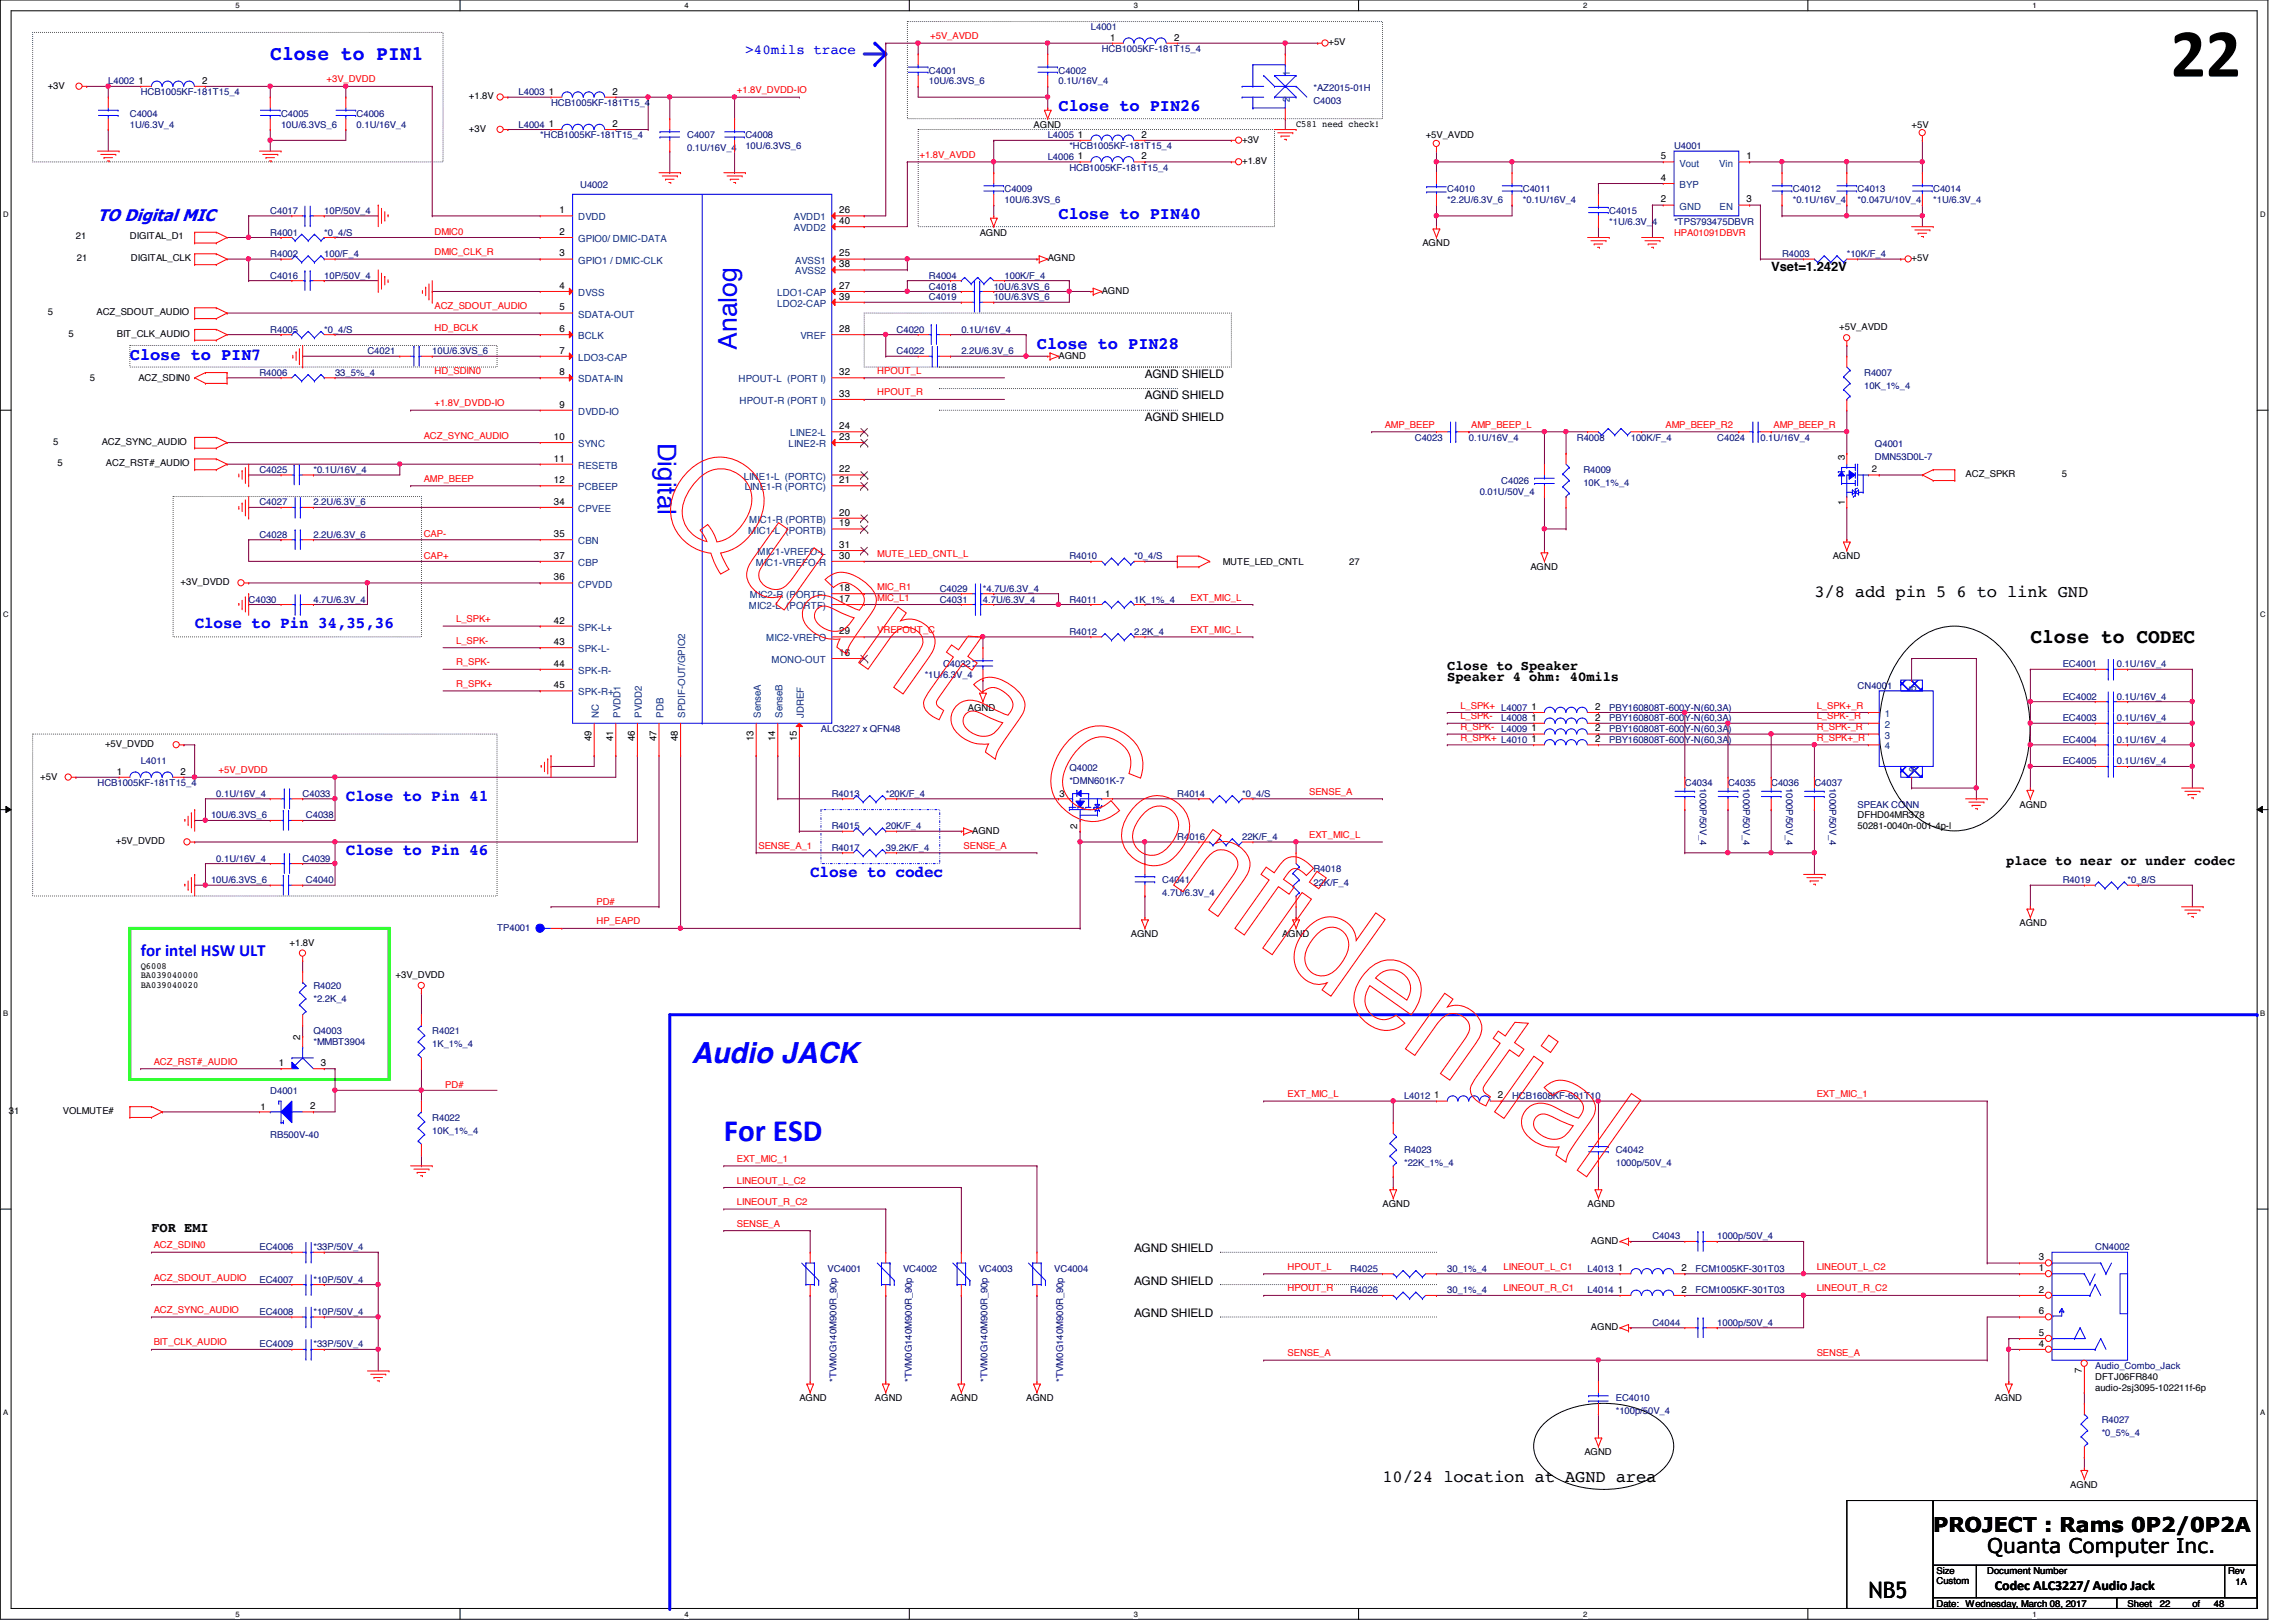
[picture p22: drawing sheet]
<svg xmlns="http://www.w3.org/2000/svg" width="297mm" height="210mm" viewBox="0 0 297 210" stroke-linecap="round" stroke-linejoin="round" font-family="sans-serif">
<defs><g id="words">
<text font-size="8.9" x="280.8" y="9.9">22</text>
<text font-size="4" fill="#00f" x="93.6" y="147.7">For ESD</text>
<text font-size="3.8" fill="#00f" x="89.4" y="137.5">Audio JACK</text>
<g font-size="3.3" fill="#00f">
<text x="95.3" y="45.3" transform="rotate(-90 95.3 45.3)">Analog</text>
<text x="85.1" y="57.3" transform="rotate(90 85.1 57.3)">Digital</text>
</g>
<text font-size="2.9" x="241.7" y="206.8">NB5</text>
<text font-size="2.6" fill="#00f" x="35" y="7.7">Close to PIN1</text>
<g font-size="2.6">
<text x="262.7" y="83.2">Close to CODEC</text>
<text x="250.1" y="198.2">PROJECT : Rams 0P2/0P2A</text>
<text x="257.1" y="201">Quanta Computer Inc.</text>
</g>
<g font-size="2.2" fill="#00f">
<text x="136.9" y="14.4">Close to PIN26</text>
<text x="12.6" y="28.6">TO Digital MIC</text>
<text x="136.9" y="28.4">Close to PIN40</text>
<text x="16.8" y="46.5">Close to PIN7</text>
<text x="134.2" y="45.1">Close to PIN28</text>
<text x="18.2" y="123.7">for intel HSW ULT</text>
</g>
<g font-size="2.2">
<text x="234.7" y="77.3">3/8 add pin 5 6 to link GND</text>
<text x="178.9" y="191.8">10/24 location at AGND area</text>
</g>
<g font-size="2.1" fill="#00f">
<text x="25.2" y="81.3">Close to Pin 34,35,36</text>
<text x="44.7" y="103.7">Close to Pin 41</text>
<text x="44.7" y="110.7">Close to Pin 46</text>
<text x="104.8" y="113.5">Close to codec</text>
</g>
<text font-size="1.8" fill="#00f" x="96.4" y="7">&gt;40mils trace</text>
<g font-size="1.8">
<text x="187.2" y="88.1">Speaker 4 ohm: 40mils</text>
<text x="187.2" y="86.7">Close to Speaker</text>
<text x="259.5" y="111.9">place to near or under codec</text>
<text x="19.6" y="159.4">FOR EMI</text>
<text x="258.1" y="205.8">Codec ALC3227/ Audio Jack</text>
</g>
<text font-size="1.7" x="229.1" y="35.1">Vset=1.242V</text>
<g font-size="1.5">
<text x="148.1" y="48.9">AGND SHIELD</text>
<text x="148.1" y="51.7">AGND SHIELD</text>
<text x="148.1" y="54.5">AGND SHIELD</text>
<text x="146.7" y="162.1">AGND SHIELD</text>
<text x="146.7" y="166.2">AGND SHIELD</text>
<text x="146.7" y="170.4">AGND SHIELD</text>
</g>
<g font-size="1.3">
<text x="143.6" y="5.2">1</text>
<text x="151.9" y="5.2">2</text>
<text x="17.9" y="10.8">1</text>
<text x="26.2" y="10.8">2</text>
<text x="71" y="16.4">1</text>
<text x="71" y="12.2">1</text>
<text x="79.2" y="16.4">2</text>
<text x="79.2" y="12.2">2</text>
<text x="139.4" y="17.8">1</text>
<text x="147.7" y="17.8">2</text>
<text x="139.4" y="20.6">1</text>
<text x="147.7" y="20.6">2</text>
<text x="214.9" y="20.6">5</text>
<text x="214.9" y="23.4">4</text>
<text x="225.9" y="20.6">1</text>
<text x="72.4" y="27.6">1</text>
<text x="108.6" y="27.6">26</text>
<text x="108.6" y="29">40</text>
<text x="214.9" y="26.2">2</text>
<text x="225.9" y="26.2">3</text>
<text x="72.4" y="30.4">2</text>
<text x="72.4" y="33.2">3</text>
<text x="108.6" y="33.2">25</text>
<text x="108.6" y="34.6">38</text>
<text x="72.4" y="37.4">4</text>
<text x="72.4" y="40.2">5</text>
<text x="108.6" y="37.4">27</text>
<text x="108.6" y="38.8">39</text>
<text x="72.4" y="43">6</text>
<text x="72.4" y="45.8">7</text>
<text x="108.6" y="43">28</text>
<text x="72.4" y="52.7">9</text>
<text x="72.4" y="48.6">8</text>
<text x="108.6" y="51.4">33</text>
<text x="108.6" y="48.6">32</text>
<text x="71.7" y="56.9">10</text>
<text x="71.7" y="59.7">11</text>
<text x="108.6" y="55.5">24</text>
<text x="108.6" y="56.9">23</text>
<text x="71.7" y="65.3">34</text>
<text x="71.7" y="62.5">12</text>
<text x="108.6" y="62.5">21</text>
<text x="108.6" y="61.1">22</text>
<text x="71.7" y="69.5">35</text>
<text x="108.6" y="70.9">31</text>
<text x="108.6" y="66.7">20</text>
<text x="108.6" y="68.1">19</text>
<text x="71.7" y="75.1">36</text>
<text x="71.7" y="72.3">37</text>
<text x="108.6" y="72.3">30</text>
<text x="108.6" y="76.5">18</text>
<text x="108.6" y="77.9">17</text>
<text x="71.7" y="83.5">43</text>
<text x="71.7" y="80.7">42</text>
<text x="108.6" y="82.1">29</text>
<text x="71.7" y="86.3">44</text>
<text x="71.7" y="89.1">45</text>
<text x="108.6" y="84.9">16</text>
<text x="76.5" y="95.9" transform="rotate(-90 76.5 95.9)">49</text>
<text x="79.3" y="95.9" transform="rotate(-90 79.3 95.9)">41</text>
<text x="82.1" y="95.9" transform="rotate(-90 82.1 95.9)">46</text>
<text x="84.9" y="95.9" transform="rotate(-90 84.9 95.9)">47</text>
<text x="87.7" y="95.9" transform="rotate(-90 87.7 95.9)">48</text>
<text x="97.5" y="95.9" transform="rotate(-90 97.5 95.9)">13</text>
<text x="100.3" y="95.9" transform="rotate(-90 100.3 95.9)">14</text>
<text x="103.1" y="95.9" transform="rotate(-90 103.1 95.9)">15</text>
<text x="198.1" y="94.7">1</text>
<text x="198.1" y="91.9">1</text>
<text x="198.1" y="93.3">1</text>
<text x="206.4" y="94.7">2</text>
<text x="206.4" y="91.9">2</text>
<text x="206.4" y="93.3">2</text>
<text x="15.1" y="100.2">1</text>
<text x="23.4" y="100.2">2</text>
<text x="198.1" y="96.1">1</text>
<text x="206.4" y="96.1">2</text>
<text x="36.1" y="138">1</text>
<text x="38.8" y="134.5" transform="rotate(-90 38.8 134.5)">2</text>
<text x="41.5" y="138">3</text>
<text x="40.1" y="143.6">2</text>
<text x="185.5" y="142.2">1</text>
<text x="193.8" y="142.2">2</text>
<text x="209.3" y="167.3">1</text>
<text x="209.3" y="164.5">1</text>
<text x="217.5" y="167.3">2</text>
<text x="217.5" y="164.5">2</text>
<text x="263.8" y="164.5">1</text>
<text x="263.8" y="163.1">3</text>
<text x="263.8" y="167.3">2</text>
<text x="263.8" y="172.9">5</text>
<text x="263.8" y="170.1">6</text>
<text x="263.8" y="174.3">4</text>
<text x="269.3" y="177.7" transform="rotate(-90 269.3 177.7)">7</text>
</g>
<g font-size="1.3" fill="#004080">
<text x="166.9" y="9.8" transform="rotate(-90 166.9 9.8)">1</text>
<text x="166.9" y="13.3" transform="rotate(-90 166.9 13.3)">2</text>
<text x="217.3" y="21.5">Vout</text>
<text x="222.4" y="21.5">Vin</text>
<text x="74.8" y="28.5">DVDD</text>
<text x="102.7" y="28.5">AVDD1</text>
<text x="102.7" y="29.9">AVDD2</text>
<text x="217.3" y="24.3">BYP</text>
<text x="217.3" y="27.1">GND</text>
<text x="222.5" y="27.1">EN</text>
<text x="74.8" y="31.3">GPIO0/ DMIC-DATA</text>
<text x="74.8" y="34.1">GPIO1 / DMIC-CLK</text>
<text x="102.9" y="34.1">AVSS1</text>
<text x="102.9" y="35.5">AVSS2</text>
<text x="74.8" y="38.3">DVSS</text>
<text x="74.8" y="41.1">SDATA-OUT</text>
<text x="100.5" y="38.3">LDO1-CAP</text>
<text x="100.5" y="39.7">LDO2-CAP</text>
<text x="74.8" y="43.9">BCLK</text>
<text x="74.8" y="46.7">LDO3-CAP</text>
<text x="103.5" y="43.9">VREF</text>
<text x="74.8" y="53.7">DVDD-IO</text>
<text x="74.8" y="49.5">SDATA-IN</text>
<text x="95.5" y="49.5">HPOUT-L (PORT I)</text>
<text x="95.7" y="52.3">HPOUT-R (PORT I)</text>
<text x="74.8" y="57.9">SYNC</text>
<text x="102" y="57.9">LINE2-R</text>
<text x="102.2" y="56.5">LINE2-L</text>
<text x="74.8" y="60.7">RESETB</text>
<text x="74.8" y="63.5">PCBEEP</text>
<text x="96.2" y="62.1">LINE1-L (PORTC)</text>
<text x="96.3" y="63.5">LINE1-R (PORTC)</text>
<text x="74.8" y="66.3">CPVEE</text>
<text x="74.8" y="70.4">CBN</text>
<text x="96.8" y="69">MIC1-L (PORTB)</text>
<text x="96.9" y="67.6">MIC1-R (PORTB)</text>
<text x="98" y="71.8">MIC1-VREFO-L</text>
<text x="74.8" y="76">CPVDD</text>
<text x="74.8" y="73.2">CBP</text>
<text x="97" y="77.4">MIC2-R (PORTF)</text>
<text x="97.8" y="73.2">MIC1-VREFO-R</text>
<text x="74.8" y="81.6">SPK-L+</text>
<text x="96.9" y="78.8">MIC2-L (PORTF)</text>
<text x="99.1" y="83">MIC2-VREFO</text>
<text x="74.8" y="84.4">SPK-L-</text>
<text x="74.8" y="87.2">SPK-R-</text>
<text x="99.8" y="85.8">MONO-OUT</text>
<text x="247.9" y="89.4" transform="rotate(-90 247.9 89.4)">5</text>
<text x="74.8" y="90">SPK-R+</text>
<text x="77.5" y="92.9" transform="rotate(-90 77.5 92.9)">NC</text>
<text x="80.3" y="92.9" transform="rotate(-90 80.3 92.9)">PVDD1</text>
<text x="83.1" y="92.9" transform="rotate(-90 83.1 92.9)">PVDD2</text>
<text x="85.8" y="92.9" transform="rotate(-90 85.8 92.9)">PDB</text>
<text x="88.6" y="92.9" transform="rotate(-90 88.6 92.9)">SPDIF-OUT/GPIO2</text>
<text x="98.4" y="92.9" transform="rotate(-90 98.4 92.9)">SenseA</text>
<text x="101.2" y="92.9" transform="rotate(-90 101.2 92.9)">SenseB</text>
<text x="104" y="92.9" transform="rotate(-90 104 92.9)">JDREF</text>
<text x="243.8" y="92.8">1</text>
<text x="243.8" y="95.6">3</text>
<text x="243.8" y="94.2">2</text>
<text x="243.8" y="97">4</text>
<text x="247.9" y="99.9" transform="rotate(-90 247.9 99.9)">6</text>
</g>
<g font-size="1.2" fill="#f00">
<text x="120.4" y="5.1">+5V_AVDD</text>
<text x="42.2" y="10.7">+3V_DVDD</text>
<text x="95.3" y="12.1">+1.8V_DVDD-IO</text>
<text x="119" y="20.4">+1.8V_AVDD</text>
<text x="56.2" y="30.4">DMIC0</text>
<text x="56.2" y="33">DMIC_CLK_R</text>
<text x="216.6" y="30.5">HPA01091DBVR</text>
<text x="56.2" y="40">ACZ_SDOUT_AUDIO</text>
<text x="56.2" y="42.8">HD_BCLK</text>
<text x="56.2" y="52.6">+1.8V_DVDD-IO</text>
<text x="56.2" y="48.4">HD_SDIN0</text>
<text x="113.5" y="51.2">HPOUT_R</text>
<text x="113.5" y="48.4">HPOUT_L</text>
<text x="54.8" y="56.8">ACZ_SYNC_AUDIO</text>
<text x="179.2" y="55.4">AMP_BEEP</text>
<text x="190.3" y="55.4">AMP_BEEP_L</text>
<text x="215.5" y="55.4">AMP_BEEP_R2</text>
<text x="229.4" y="55.4">AMP_BEEP_R</text>
<text x="54.8" y="62.4">AMP_BEEP</text>
<text x="54.8" y="69.6">CAP-</text>
<text x="54.8" y="72.3">CAP+</text>
<text x="113.5" y="72.1">MUTE_LED_CNTL_L</text>
<text x="113.5" y="77.7">MIC_L1</text>
<text x="113.5" y="76.3">MIC_R1</text>
<text x="154" y="77.7">EXT_MIC_L</text>
<text x="59" y="83.3">L_SPK-</text>
<text x="59" y="80.5">L_SPK+</text>
<text x="113.5" y="81.9">VREFOUT_C</text>
<text x="154" y="81.9">EXT_MIC_L</text>
<text x="59" y="86.1">R_SPK-</text>
<text x="59" y="88.9">R_SPK+</text>
<text x="188.9" y="95.9">R_SPK+ L4010</text>
<text x="188.9" y="94.5">R_SPK-</text>
<text x="188.9" y="93.1">L_SPK-</text>
<text x="188.9" y="91.7">L_SPK+ L4007</text>
<text x="235" y="91.7">L_SPK+_R</text>
<text x="235" y="93.1">L_SPK-_R</text>
<text x="235" y="94.5">R_SPK-_R</text>
<text x="235" y="95.9">R_SPK+_R</text>
<text x="28.3" y="100.1">+5V_DVDD</text>
<text x="169.4" y="102.9">SENSE_A</text>
<text x="98.1" y="109.9">SENSE_A_1</text>
<text x="124.7" y="109.9">SENSE_A</text>
<text x="169.4" y="108.5">EXT_MIC_L</text>
<text x="77.2" y="119.6">HP_EAPD</text>
<text x="77.2" y="117.1">PD#</text>
<text x="19.9" y="137.8">ACZ_RST#_AUDIO</text>
<text x="57.6" y="140.8">PD#</text>
<text x="166.6" y="142">EXT_MIC_L</text>
<text x="235" y="142">EXT_MIC_1</text>
<text x="95.3" y="150.4">EXT_MIC_1</text>
<text x="95.3" y="156">LINEOUT_R_C2</text>
<text x="95.3" y="153.2">LINEOUT_L_C2</text>
<text x="19.9" y="161.5">ACZ_SDIN0</text>
<text x="95.3" y="158.7">SENSE_A</text>
<text x="19.9" y="165.7">ACZ_SDOUT_AUDIO</text>
<text x="166.6" y="164.3">HPOUT_L</text>
<text x="166.6" y="167.1">HPOUT_R</text>
<text x="194.5" y="167.1">LINEOUT_R_C1</text>
<text x="194.5" y="164.3">LINEOUT_L_C1</text>
<text x="235" y="167.1">LINEOUT_R_C2</text>
<text x="235" y="164.3">LINEOUT_L_C2</text>
<text x="19.9" y="169.9">ACZ_SYNC_AUDIO</text>
<text x="19.9" y="174.1">BIT_CLK_AUDIO</text>
<text x="166.6" y="175.5">SENSE_A</text>
<text x="235" y="175.5">SENSE_A</text>
</g>
<g font-size="1.2" fill="#000080">
<text x="141.1" y="3.9">L4001</text>
<text x="14" y="10.9">L4002</text>
<text x="120.2" y="9.5">C4001</text>
<text x="120.2" y="10.9">10U/6.3VS_6</text>
<text x="136.9" y="9.5">C4002</text>
<text x="136.9" y="10.9">0.1U/16V_4</text>
<text x="142.5" y="6.7">HCB1005KF-181T15_4</text>
<text x="169.9" y="11.8">*AZ2015-01H</text>
<text x="16.8" y="15.1">C4004</text>
<text x="16.8" y="16.5">1U/6.3V_4</text>
<text x="18.2" y="12.3">HCB1005KF-181T15_4</text>
<text x="36.4" y="15.1">C4005</text>
<text x="36.4" y="16.5">10U/6.3VS_6</text>
<text x="46.1" y="15.1">C4006</text>
<text x="46.1" y="16.5">0.1U/16V_4</text>
<text x="67.1" y="16.5">L4004</text>
<text x="67.1" y="12.3">L4003</text>
<text x="69.9" y="17.9">*HCB1005KF-181T15_4</text>
<text x="71.3" y="13.7">HCB1005KF-181T15_4</text>
<text x="88.9" y="17.9">C4007</text>
<text x="96.4" y="17.9">C4008</text>
<text x="135.5" y="17.9">L4005</text>
<text x="169.9" y="13.4">C4003</text>
<text x="88.9" y="19.6">0.1U/16V_4</text>
<text x="96.4" y="19.3">10U/6.3VS_6</text>
<text x="135.5" y="20.7">L4006</text>
<text x="138.3" y="19.3">*HCB1005KF-181T15_4</text>
<text x="138.3" y="22.1">HCB1005KF-181T15_4</text>
<text x="216.6" y="19.3">U4001</text>
<text x="35" y="27.7">C4017</text>
<text x="42" y="27.7">10P/50V_4</text>
<text x="75.1" y="24.3">U4002</text>
<text x="130" y="24.9">C4009</text>
<text x="130" y="26.3">10U/6.3VS_6</text>
<text x="187.2" y="24.9">C4010</text>
<text x="187.2" y="26.3">*2.2U/6.3V_6</text>
<text x="197" y="24.9">C4011</text>
<text x="197" y="26.3">*0.1U/16V_4</text>
<text x="208.2" y="27.7">C4015</text>
<text x="208.2" y="29.1">*1U/6.3V_4</text>
<text x="216.6" y="29.1">*TPS793475DBVR</text>
<text x="231.9" y="24.9">C4012</text>
<text x="231.9" y="26.3">*0.1U/16V_4</text>
<text x="240.3" y="24.9">C4013</text>
<text x="240.3" y="26.3">*0.047U/10V_4</text>
<text x="250.1" y="24.9">C4014</text>
<text x="250.1" y="26.3">*1U/6.3V_4</text>
<text x="35" y="30.5">R4001</text>
<text x="35" y="33.3">R4002</text>
<text x="42" y="30.5">*0_4/S</text>
<text x="42" y="33.3">100/F_4</text>
<text x="230.5" y="33.3">R4003</text>
<text x="238.9" y="33.3">*10K/F_4</text>
<text x="35" y="36.1">C4016</text>
<text x="42" y="36.1">10P/50V_4</text>
<text x="120.2" y="37.5">C4018</text>
<text x="120.2" y="36.1">R4004</text>
<text x="120.2" y="38.9">C4019</text>
<text x="128.6" y="37.5">10U/6.3VS_6</text>
<text x="128.6" y="38.9">10U/6.3VS_6</text>
<text x="130" y="36.1">100K/F_4</text>
<text x="35" y="43.1">R4005</text>
<text x="42" y="43.1">*0_4/S</text>
<text x="47.5" y="45.8">C4021</text>
<text x="55.9" y="45.8">10U/6.3VS_6</text>
<text x="116" y="43.1">C4020</text>
<text x="116" y="45.8">C4022</text>
<text x="124.4" y="43.1">0.1U/16V_4</text>
<text x="124.4" y="45.8">2.2U/6.3V_6</text>
<text x="33.6" y="48.6">R4006</text>
<text x="43.3" y="48.6">33_5%_4</text>
<text x="241.2" y="48.6">R4007</text>
<text x="241.2" y="50.3">10K_1%_4</text>
<text x="183" y="57">C4023</text>
<text x="190" y="57">0.1U/16V_4</text>
<text x="204" y="57">R4008</text>
<text x="211" y="57">100K/F_4</text>
<text x="222.2" y="57">C4024</text>
<text x="227.8" y="57">0.1U/16V_4</text>
<text x="242.6" y="57.9">Q4001</text>
<text x="242.6" y="59.5">DMN53D0L-7</text>
<text x="33.6" y="61.2">C4025</text>
<text x="33.6" y="65.4">C4027</text>
<text x="40.6" y="61.2">*0.1U/16V_4</text>
<text x="40.6" y="65.4">2.2U/6.3V_6</text>
<text x="191.4" y="64">0.01U/50V_4</text>
<text x="194.2" y="62.6">C4026</text>
<text x="204.8" y="61.2">R4009</text>
<text x="204.8" y="62.9">10K_1%_4</text>
<text x="33.6" y="69.6">C4028</text>
<text x="40.6" y="69.6">2.2U/6.3V_6</text>
<text x="32.2" y="78">C4030</text>
<text x="40.6" y="78">4.7U/6.3V_4</text>
<text x="121.6" y="78">C4031</text>
<text x="121.6" y="76.6">C4029</text>
<text x="127.2" y="78">4.7U/6.3V_4</text>
<text x="127.2" y="76.6">*4.7U/6.3V_4</text>
<text x="138.3" y="78">R4011</text>
<text x="138.3" y="72.4">R4010</text>
<text x="146.7" y="78">1K_1%_4</text>
<text x="146.7" y="72.4">*0_4/S</text>
<text x="138.3" y="82.2">R4012</text>
<text x="146.7" y="82.2">2.2K_4</text>
<text x="119.6" y="87.8">*1U/6.3V_4</text>
<text x="122" y="86.4">C4032</text>
<text x="240.3" y="89.2">CN4001</text>
<text x="266.9" y="86.4">EC4001</text>
<text x="273.9" y="86.4">0.1U/16V_4</text>
<text x="106.2" y="94.7">ALC3227 x QFN48</text>
<text x="194.2" y="94.7">L4009</text>
<text x="194.2" y="93.3">L4008</text>
<text x="208.2" y="94.7">PBY160808T-600Y-N(60,3A)</text>
<text x="208.2" y="91.9">PBY160808T-600Y-N(60,3A)</text>
<text x="208.2" y="93.3">PBY160808T-600Y-N(60,3A)</text>
<text x="266.9" y="90.6">EC4002</text>
<text x="266.9" y="93.3">EC4003</text>
<text x="273.9" y="90.6">0.1U/16V_4</text>
<text x="273.9" y="93.3">0.1U/16V_4</text>
<text x="12.6" y="101.7">HCB1005KF-181T15_4</text>
<text x="18.2" y="98.9">L4011</text>
<text x="138.3" y="99.8">Q4002</text>
<text x="138.3" y="101.4">*DMN601K-7</text>
<text x="208.2" y="96.1">PBY160808T-600Y-N(60,3A)</text>
<text x="218" y="101.7">C4034</text>
<text x="219.9" y="102" transform="rotate(90 219.9 102)">1000P/50V_4</text>
<text x="223.6" y="101.7">C4035</text>
<text x="225.5" y="102" transform="rotate(90 225.5 102)">1000P/50V_4</text>
<text x="229.1" y="101.7">C4036</text>
<text x="231.1" y="102" transform="rotate(90 231.1 102)">1000P/50V_4</text>
<text x="234.7" y="101.7">C4037</text>
<text x="236.7" y="102" transform="rotate(90 236.7 102)">1000P/50V_4</text>
<text x="266.9" y="96.1">EC4004</text>
<text x="266.9" y="98.9">EC4005</text>
<text x="273.9" y="96.1">0.1U/16V_4</text>
<text x="273.9" y="98.9">0.1U/16V_4</text>
<text x="27.3" y="105.9">10U/6.3VS_6</text>
<text x="28" y="103.1">0.1U/16V_4</text>
<text x="39.2" y="103.1">C4033</text>
<text x="39.6" y="105.9">C4038</text>
<text x="107.6" y="103.1">R4013</text>
<text x="107.6" y="107.3">R4015</text>
<text x="114.6" y="103.1">*20K/F_4</text>
<text x="114.6" y="107.3">20K/F_4</text>
<text x="152.3" y="103.1">R4014</text>
<text x="160.7" y="103.1">*0_4/S</text>
<text x="240.3" y="104.5">SPEAK CONN</text>
<text x="28" y="111.5">0.1U/16V_4</text>
<text x="39.2" y="111.5">C4039</text>
<text x="107.6" y="110.1">R4017</text>
<text x="114.6" y="110.1">39.2K/F_4</text>
<text x="152.3" y="108.7">R4016</text>
<text x="160.7" y="108.7">22K/F_4</text>
<text x="169.9" y="112.9">R4018</text>
<text x="27.3" y="114.3">10U/6.3VS_6</text>
<text x="39.6" y="114.3">C4040</text>
<text x="150.4" y="114.3">C4041</text>
<text x="150.4" y="116">4.7U/6.3V_4</text>
<text x="169.9" y="114.6">22K/F_4</text>
<text x="266.9" y="114.3">R4019</text>
<text x="275.2" y="114.3">*0_8/S</text>
<text x="64.3" y="120.4">TP4001</text>
<text x="40.6" y="128">R4020</text>
<text x="40.6" y="129.7">*2.2K_4</text>
<text x="40.6" y="133.9">Q4003</text>
<text x="40.6" y="135.3">*MMBT3904</text>
<text x="55.9" y="133.9">R4021</text>
<text x="55.9" y="135.6">1K_1%_4</text>
<text x="35" y="141.6">D4001</text>
<text x="181.6" y="142.2">L4012</text>
<text x="195.6" y="142.2">HCB1608KF-601T10</text>
<text x="35" y="147.3">RB500V-40</text>
<text x="55.9" y="145">R4022</text>
<text x="55.9" y="146.7">10K_1%_4</text>
<text x="181.6" y="149.2">R4023</text>
<text x="209" y="149.2">C4042</text>
<text x="181.6" y="150.9">*22K_1%_4</text>
<text x="209" y="150.9">1000p/50V_4</text>
<text x="33.6" y="161.8">EC4006</text>
<text x="40.6" y="161.8">*33P/50V_4</text>
<text x="213.8" y="160.4">C4043</text>
<text x="222.2" y="160.4">1000p/50V_4</text>
<text x="271.1" y="161.8">CN4002</text>
<text x="33.6" y="166">EC4007</text>
<text x="40.6" y="166">*10P/50V_4</text>
<text x="107.1" y="164.6">VC4001</text>
<text x="116.8" y="164.6">VC4002</text>
<text x="126.6" y="164.6">VC4003</text>
<text x="136.4" y="164.6">VC4004</text>
<text x="174.7" y="167.4">R4026</text>
<text x="174.7" y="164.6">R4025</text>
<text x="187.2" y="167.4">30_1%_4</text>
<text x="187.2" y="164.6">30_1%_4</text>
<text x="205.4" y="167.4">L4014</text>
<text x="205.4" y="164.6">L4013</text>
<text x="219.4" y="167.4">FCM1005KF-301T03</text>
<text x="219.4" y="164.6">FCM1005KF-301T03</text>
<text x="33.6" y="170.2">EC4008</text>
<text x="40.6" y="170.2">*10P/50V_4</text>
<text x="213.8" y="171.6">C4044</text>
<text x="222.2" y="171.6">1000p/50V_4</text>
<text x="33.6" y="174.4">EC4009</text>
<text x="40.6" y="174.4">*33P/50V_4</text>
<text x="108.2" y="178.8" transform="rotate(-90 108.2 178.8)">*TVM0G140M900R_90p</text>
<text x="118" y="178.8" transform="rotate(-90 118 178.8)">*TVM0G140M900R_90p</text>
<text x="127.8" y="178.8" transform="rotate(-90 127.8 178.8)">*TVM0G140M900R_90p</text>
<text x="137.5" y="178.8" transform="rotate(-90 137.5 178.8)">*TVM0G140M900R_90p</text>
<text x="271.1" y="177.2">Audio_Combo_Jack</text>
<text x="209" y="181.4">EC4010</text>
<text x="209" y="183">*100p/50V_4</text>
<text x="271.9" y="184.1">R4027</text>
<text x="271.9" y="185.8">*0_5%_4</text>
</g>
<g font-size="1.2">
<text x="171.9" y="5.9">+5V</text>
<text x="6.2" y="11.5">+3V</text>
<text x="60.7" y="12.9">+1.8V</text>
<text x="60.7" y="17.1">+3V</text>
<text x="133.7" y="16.5">AGND</text>
<text x="167.7" y="16.4">C581 need check!</text>
<text x="184.4" y="17.9">+5V_AVDD</text>
<text x="247.3" y="16.5">+5V</text>
<text x="160.7" y="21.3">+1.8V</text>
<text x="160.7" y="18.5">+3V</text>
<text x="9.8" y="30.9">21</text>
<text x="9.9" y="33.8">21</text>
<text x="16.8" y="30.9">DIGITAL_D1</text>
<text x="16.9" y="33.8">DIGITAL_CLK</text>
<text x="126.7" y="30.5">AGND</text>
<text x="135.5" y="33.8">AGND</text>
<text x="184" y="31.9">AGND</text>
<text x="247.3" y="33.8">+5V</text>
<text x="6.2" y="40.8">5</text>
<text x="12.5" y="40.8">ACZ_SDOUT_AUDIO</text>
<text x="142.5" y="38">AGND</text>
<text x="8.8" y="43.6">5</text>
<text x="15.1" y="43.6">BIT_CLK_AUDIO</text>
<text x="136.9" y="46.4">AGND</text>
<text x="238" y="42.8">+5V_AVDD</text>
<text x="11.6" y="49.4">5</text>
<text x="17.9" y="49.4">ACZ_SDIN0</text>
<text x="6.9" y="57.6">5</text>
<text x="13.2" y="57.6">ACZ_SYNC_AUDIO</text>
<text x="238.7" y="59.5" transform="rotate(-90 238.7 59.5)">3</text>
<text x="7.4" y="60.4">5</text>
<text x="13.7" y="60.4">ACZ_RST#_AUDIO</text>
<text x="238.7" y="65.4" transform="rotate(-90 238.7 65.4)">1</text>
<text x="242.1" y="61.1">2</text>
<text x="254.3" y="61.8">ACZ_SPKR</text>
<text x="266.7" y="61.8">5</text>
<text x="23.4" y="75.7">+3V_DVDD</text>
<text x="158.2" y="73.1">MUTE_LED_CNTL</text>
<text x="174.5" y="73.1">27</text>
<text x="198" y="73.8">AGND</text>
<text x="237.1" y="72.4">AGND</text>
<text x="125.2" y="91.9">AGND</text>
<text x="5.2" y="100.9">+5V</text>
<text x="13.6" y="96.7">+5V_DVDD</text>
<text x="125.8" y="107.9">AGND</text>
<text x="137.1" y="103.1">3</text>
<text x="139.4" y="107.3" transform="rotate(-90 139.4 107.3)">2</text>
<text x="143" y="103.1">1</text>
<text x="240.3" y="105.9">DFHD04MR378</text>
<text x="240.3" y="107.3">50281-0040n-001-4p-l</text>
<text x="261.3" y="104.5">AGND</text>
<text x="15" y="109.3">+5V_DVDD</text>
<text x="261.3" y="119.9">AGND</text>
<text x="18.2" y="125.3">Q6008</text>
<text x="37.5" y="122.4">+1.8V</text>
<text x="146.3" y="121.3">AGND</text>
<text x="165.9" y="121.3">AGND</text>
<text x="18.2" y="126.6">BA039040000</text>
<text x="18.2" y="127.8">BA039040020</text>
<text x="51.2" y="126.6">+3V_DVDD</text>
<text x="33.7" y="143.6">1</text>
<text x="1.1" y="144.2">31</text>
<text x="8.1" y="144.2">VOLMUTE#</text>
<text x="178.9" y="156.2">AGND</text>
<text x="205.4" y="156.2">AGND</text>
<text x="205.8" y="161">AGND</text>
<text x="205.8" y="172.1">AGND</text>
<text x="271.1" y="180">audio-2sj3095-102211f-6p</text>
<text x="271.1" y="178.6">DFTJ06FR840</text>
<text x="103.4" y="181.4">AGND</text>
<text x="113.2" y="181.4">AGND</text>
<text x="123" y="181.4">AGND</text>
<text x="132.8" y="181.4">AGND</text>
<text x="258.1" y="181.4">AGND</text>
<text x="205" y="188.3">AGND</text>
<text x="267.8" y="192.5">AGND</text>
<text x="250.5" y="203.7">Size</text>
<text x="257.1" y="203.7">Document Number</text>
<text x="288.2" y="203.7">Rev</text>
<text x="250.5" y="205">Custom</text>
<text x="250.5" y="207.9">Date: Wednesday, March 08, 2017</text>
<text x="275.2" y="207.9">Sheet</text>
<text x="279.4" y="207.9">22</text>
<text x="283.6" y="207.9">of</text>
<text x="286.4" y="207.9">48</text>
<text x="289.2" y="205.1">1A</text>
</g>
<g font-size="1">
<text x="30.5" y="1.1">5</text>
<text x="88.6" y="1.1">4</text>
<text x="146.7" y="1.1">3</text>
<text x="204.8" y="1.1">2</text>
<text x="262.9" y="1.1">1</text>
<text x=".4" y="28.1">D</text>
<text x="292.4" y="28.1">D</text>
<text x=".4" y="79.8">C</text>
<text x="292.4" y="79.8">C</text>
<text x=".4" y="131.5">B</text>
<text x="292.4" y="131.5">B</text>
<text x=".4" y="183.2">A</text>
<text x="292.4" y="183.2">A</text>
<text x="30.5" y="209.2">5</text>
<text x="88.6" y="209.2">4</text>
<text x="146.7" y="209.2">3</text>
<text x="204.8" y="209.2">2</text>
<text x="262.9" y="209.2">1</text>
</g>
</g></defs>
<path d="M0 0h293.4v209.5h-293.4zM1.4 1.4h290.6v206.8h-290.6z" fill="none" stroke="#000" stroke-width=".13"/>
<g fill="#fff">
<path d="M30.5 .2h.5v1.1h-.5z"/>
<path d="M30.5 208.3h.5v1.1h-.5z"/>
</g>
<path d="M59.5 0v1.4M59.5 208.2v1.3" fill="none" stroke="#000" stroke-width=".13"/>
<g fill="#fff">
<path d="M88.6 .2h.5v1.1h-.5z"/>
<path d="M88.6 208.3h.5v1.1h-.5z"/>
</g>
<path d="M117.6 0v1.4M117.6 208.2v1.3" fill="none" stroke="#000" stroke-width=".13"/>
<g fill="#fff">
<path d="M146.7 .2h.5v1.1h-.5z"/>
<path d="M146.7 208.3h.5v1.1h-.5z"/>
</g>
<path d="M175.8 0v1.4M175.8 208.2v1.3" fill="none" stroke="#000" stroke-width=".13"/>
<g fill="#fff">
<path d="M204.8 .2h.6v1.1h-.6z"/>
<path d="M204.8 208.3h.6v1.1h-.6z"/>
</g>
<path d="M233.9 0v1.4M233.9 208.2v1.3" fill="none" stroke="#000" stroke-width=".13"/>
<g fill="#fff">
<path d="M262.9 .2h.6v1.1h-.6z"/>
<path d="M262.9 208.3h.6v1.1h-.6z"/>
<path d="M.4 27.2h.7v1.1h-.7z"/>
<path d="M292.4 27.2h.7v1.1h-.7z"/>
<path d="M.4 78.9h.7v1.1h-.7z"/>
<path d="M292.4 78.9h.7v1.1h-.7z"/>
</g>
<path d="M0 53.1h1.4M292 53.1h1.4" fill="none" stroke="#000" stroke-width=".13"/>
<g fill="#fff">
<path d="M.4 130.6h.7v1.1h-.7z"/>
<path d="M292.4 130.6h.6v1.1h-.6z"/>
</g>
<path d="M0 104.8h1.4M.8 104.4l.6 .4-.6 .4zM292 104.8l.7-.4v.8zM292 104.8h1.4" fill="none" stroke="#000" stroke-width=".13"/>
<path d="M.8 104.4l.6 .4-.6 .4zM292 104.8l.7-.4v.8z" fill="#000"/>
<g fill="#fff">
<path d="M.4 182.3h.7v1.1h-.7z"/>
<path d="M292.4 182.3h.6v1.1h-.6z"/>
</g>
<path d="M0 156.5h1.4M292 156.5h1.4" fill="none" stroke="#000" stroke-width=".13"/>
<path d="M117.4 2.8h61.5v12.6h-61.5z" fill="none" stroke="#000" stroke-width=".13" stroke-dasharray="0 .3"/>
<path d="M111.8 7h2.8" fill="none" stroke="#0000a0" stroke-width=".38"/>
<circle cx="114.6" cy="7" r=".19" fill="#0000a0"/>
<path d="M113.2 5.6l1.4 1.4" fill="none" stroke="#00f" stroke-width=".38"/>
<circle cx="113.2" cy="5.6" r=".19" fill="#00f"/>
<path d="M114.6 7l-1.4 1.4" fill="none" stroke="#00f" stroke-width=".38"/>
<circle cx="113.2" cy="8.4" r=".19" fill="#00f"/>
<path d="M4.2 4.2h53.1v16.8h-53.1zM118.8 16.8h46.1v12.5h-46.1zM16.8 44.7h47.5v2.8h-47.5zM111.8 40.5h47.5v7h-47.5zM121.6 50.3h.1M121.6 47.5h.1M121.6 53.1h.1M152.3 50.3h-30.7M152.3 47.5h-30.7M152.3 53.1h-30.7M22.4 64.3h32.1v18.1h-32.1zM4.2 95h60.1v21h-60.1z" fill="none" stroke="#000" stroke-width=".13" stroke-dasharray="0 .3"/>
<path d="M106.2 104.8h15.4v7h-15.4z" fill="none" stroke="#00f" stroke-width=".13" stroke-dasharray=".3 .3 0 .3 0 .3"/>
<path d="M16.8 120.1h33.5v19.6h-33.5z" fill="none" stroke="#0f0" stroke-width=".38"/>
<path d="M86.7 131.3h205.3" fill="none" stroke="#00f" stroke-width=".38"/>
<circle cx="292" cy="131.3" r=".19" fill="#00f"/>
<path d="M157.9 162.1h.1M157.9 166.2h.1M157.9 170.4h.1M185.8 162.1h-27.9M185.8 166.2h-27.9M185.8 170.4h-27.9" fill="none" stroke="#000" stroke-width=".13" stroke-dasharray="0 .3"/>
<path d="M86.7 131.3v76.9" fill="none" stroke="#00f" stroke-width=".38"/>
<circle cx="86.7" cy="208.2" r=".19" fill="#00f"/>
<path d="M246.8 83.9a7.8 7.8 0 0 1 12.2 0 16.2 16.2 0 0 1 3.1 14.8 12.2 12.2 0 0 1-6 8.1 7.6 7.6 0 0 1-8.5-1.3 14.7 14.7 0 0 1-4.5-11.2 15.4 15.4 0 0 1 3.7-10.4zM199.9 184.1a11.9 11.9 0 0 1 8.9-2.4 10.6 10.6 0 0 1 6.3 2.4 3.9 3.9 0 0 1 0 6.1 11.8 11.8 0 0 1-9 2.5 10.6 10.6 0 0 1-6.2-2.5 3.9 3.9 0 0 1 0-6.1z" fill="none" stroke="#000" stroke-width=".13"/>
<path d="M117.4 36.3h.1M117.4 37.7h.1M117.4 36.3h5.6M117.4 36.3v1.4" fill="none" stroke="#800040" stroke-width=".13"/>
<circle cx="117.4" cy="37.7" r=".29" fill="#f0f"/>
<circle cx="117.4" cy="37.7" r=".29" fill="none" stroke="#f0f" stroke-width=".13"/>
<path d="M117.4 37.7h7M124.4 37.7h.1M138.3 37.7h.1M138.3 36.3v1.4M185.8 26.5h.1M185.8 26.5v1.4M32.2 69.8h4.2M36.4 69.8h.1M47.5 75.4h.1M47.5 75.4v2.8" fill="none" stroke="#800040" stroke-width=".13"/>
<circle cx="185.8" cy="27.9" r=".29" fill="#f0f"/>
<circle cx="185.8" cy="27.9" r=".29" fill="none" stroke="#f0f" stroke-width=".13"/>
<path d="M185.8 19.6h.1M185.8 19.6v1.4M230.5 27.9h.1M230.5 27.9h8.4" fill="none" stroke="#800040" stroke-width=".13"/>
<circle cx="185.8" cy="20.9" r=".29" fill="#f0f"/>
<circle cx="185.8" cy="20.9" r=".29" fill="none" stroke="#f0f" stroke-width=".13"/>
<path d="M238.9 21h.1M238.9 21h9.8" fill="none" stroke="#800040" stroke-width=".13"/>
<circle cx="248.7" cy="20.9" r=".29" fill="#f0f"/>
<circle cx="248.7" cy="20.9" r=".29" fill="none" stroke="#f0f" stroke-width=".13"/>
<circle cx="238.9" cy="20.9" r=".29" fill="#f0f"/>
<circle cx="238.9" cy="20.9" r=".29" fill="none" stroke="#f0f" stroke-width=".13"/>
<path d="M230.5 21h.1M230.5 21h8.4M230.5 21v1.4M248.7 21h.1M248.7 21v1.4" fill="none" stroke="#800040" stroke-width=".13"/>
<circle cx="230.5" cy="20.9" r=".29" fill="#f0f"/>
<circle cx="230.5" cy="20.9" r=".29" fill="none" stroke="#f0f" stroke-width=".13"/>
<path d="M195.6 21h.1M195.6 21h19.6M238.9 21h.1M238.9 21v1.4" fill="none" stroke="#800040" stroke-width=".13"/>
<circle cx="195.6" cy="20.9" r=".29" fill="#f0f"/>
<circle cx="195.6" cy="20.9" r=".29" fill="none" stroke="#f0f" stroke-width=".13"/>
<path d="M185.8 21h.1M185.8 27.9h.1M185.8 21v1.4M185.8 27.9v1.4M238.9 26.5h.1M238.9 26.5v1.4" fill="none" stroke="#800040" stroke-width=".13"/>
<circle cx="238.9" cy="27.9" r=".29" fill="#f0f"/>
<circle cx="238.9" cy="27.9" r=".29" fill="none" stroke="#f0f" stroke-width=".13"/>
<g fill="none" stroke="#800040" stroke-width=".13">
<path d="M185.8 27.9h.1M185.8 21h.1M185.8 21h9.8M195.6 21h.1M195.6 26.5h.1M195.6 26.5v1.4h-9.8M195.6 21v1.4M206.8 23.7h.1M206.8 29.3h.1M206.8 23.7h8.4M206.8 23.7v1.4M206.8 29.3v1.4"/>
<path d="M213.8 26.5h.1M213.8 26.5h1.4M226.4 26.5h.1M226.4 26.5h1.3M227.7 26.5h.1M227.7 33.5h.1M227.7 26.5v7M227.7 33.5h5.6M230.5 26.5h.1M230.5 26.5v1.4M238.9 27.9h.1M238.9 27.9h9.8"/>
<path d="M248.7 27.9h.1M248.7 26.5h.1M248.7 26.5v2.8"/>
</g>
<circle cx="248.7" cy="27.9" r=".29" fill="#f0f"/>
<circle cx="248.7" cy="27.9" r=".29" fill="none" stroke="#f0f" stroke-width=".13"/>
<path d="M248.7 18.2h.1M248.7 18.2v2.8M213.8 26.5h.1M213.8 26.5v4.2M226.4 21h.1M226.4 21h4.1M218 92.2h.1M218 92.2v8.4M218 92.2h23.7" fill="none" stroke="#800040" stroke-width=".13"/>
<circle cx="217.9" cy="92.2" r=".29" fill="#f0f"/>
<circle cx="217.9" cy="92.2" r=".29" fill="none" stroke="#f0f" stroke-width=".13"/>
<g fill="none" stroke="#800040" stroke-width=".13">
<path d="M223.6 93.6h.1M223.6 93.6v7M223.6 93.6h18.1M229.1 95h.1M229.1 95v5.6M229.1 95h12.6M234.7 96.4h.1M234.7 96.4v4.2M234.7 96.4h7M218 110.4h.1M218 104.8h.1M218 110.4h16.7"/>
<path d="M218 104.8v5.6M223.6 110.4h.1M223.6 104.8h.1M223.6 104.8v5.6M229.1 110.4h.1M234.7 110.4h.1M234.7 110.4v2.8"/>
</g>
<circle cx="223.5" cy="110.3" r=".29" fill="#f0f"/>
<circle cx="223.5" cy="110.3" r=".29" fill="none" stroke="#f0f" stroke-width=".13"/>
<path d="M234.7 104.8h.1M234.7 104.8v5.6" fill="none" stroke="#800040" stroke-width=".13"/>
<circle cx="234.7" cy="110.3" r=".29" fill="#f0f"/>
<circle cx="234.7" cy="110.3" r=".29" fill="none" stroke="#f0f" stroke-width=".13"/>
<path d="M229.1 104.8h.1M229.1 104.8v5.6" fill="none" stroke="#800040" stroke-width=".13"/>
<circle cx="229.1" cy="110.3" r=".29" fill="#f0f"/>
<circle cx="229.1" cy="110.3" r=".29" fill="none" stroke="#f0f" stroke-width=".13"/>
<path d="M187.2 96.4h.1M187.2 95h.1M187.2 93.6h.1M187.2 92.2h.1M187.2 96.4h11.2M187.2 95h11.2M187.2 93.6h11.2M187.2 92.2h11.2M206.8 92.2h.1M206.8 93.6h.1M206.8 93.6h16.8M206.8 92.2h11.2" fill="none" stroke="#800040" stroke-width=".13"/>
<circle cx="223.5" cy="93.6" r=".29" fill="#f0f"/>
<circle cx="223.5" cy="93.6" r=".29" fill="none" stroke="#f0f" stroke-width=".13"/>
<path d="M206.8 95h.1M206.8 95h22.3" fill="none" stroke="#800040" stroke-width=".13"/>
<circle cx="229.1" cy="95" r=".29" fill="#f0f"/>
<circle cx="229.1" cy="95" r=".29" fill="none" stroke="#f0f" stroke-width=".13"/>
<path d="M206.8 96.4h.1M206.8 96.4h27.9" fill="none" stroke="#800040" stroke-width=".13"/>
<circle cx="234.7" cy="96.4" r=".29" fill="#f0f"/>
<circle cx="234.7" cy="96.4" r=".29" fill="none" stroke="#f0f" stroke-width=".13"/>
<path d="M19.6 166.2h.1M19.6 166.2h18.2M41.9 162.1h.1M41.9 162.1h7M48.9 162.1h.1M48.9 162.1v4.1" fill="none" stroke="#800040" stroke-width=".13"/>
<circle cx="48.9" cy="166.2" r=".29" fill="#f0f"/>
<circle cx="48.9" cy="166.2" r=".29" fill="none" stroke="#f0f" stroke-width=".13"/>
<path d="M19.6 170.4h.1M19.6 170.4h18.2M41.9 166.2h.1M41.9 170.4h.1M41.9 166.2h7M41.9 170.4h7M48.9 166.2h.1M48.9 170.4h.1M48.9 166.2v8.4" fill="none" stroke="#800040" stroke-width=".13"/>
<circle cx="48.9" cy="174.6" r=".29" fill="#f0f"/>
<circle cx="48.9" cy="174.6" r=".29" fill="none" stroke="#f0f" stroke-width=".13"/>
<circle cx="48.9" cy="170.4" r=".29" fill="#f0f"/>
<circle cx="48.9" cy="170.4" r=".29" fill="none" stroke="#f0f" stroke-width=".13"/>
<path d="M275.2 90.8h.1M275.2 90.8h8.4M19.6 162.1h.1M19.6 174.6h.1M19.6 174.6h18.2M19.6 162.1h18.2M41.9 174.6h.1M41.9 174.6h7M48.9 174.6h.1M48.9 174.6v2.8" fill="none" stroke="#800040" stroke-width=".13"/>
<circle cx="283.6" cy="90.8" r=".29" fill="#f0f"/>
<circle cx="283.6" cy="90.8" r=".29" fill="none" stroke="#f0f" stroke-width=".13"/>
<path d="M275.2 96.4h.1M275.2 96.4h8.4M283.6 86.6h.1M283.6 86.6v4.2" fill="none" stroke="#800040" stroke-width=".13"/>
<circle cx="283.6" cy="96.4" r=".29" fill="#f0f"/>
<circle cx="283.6" cy="96.4" r=".29" fill="none" stroke="#f0f" stroke-width=".13"/>
<path d="M57.3 83.8h12.6M69.9 83.8h.1M262.7 86.6h.1M262.7 86.6h8.4M275.2 99.2h.1M275.2 99.2h8.4M283.6 93.6h.1M283.6 93.6v2.8" fill="none" stroke="#800040" stroke-width=".13"/>
<circle cx="283.6" cy="99.2" r=".29" fill="#f0f"/>
<circle cx="283.6" cy="99.2" r=".29" fill="none" stroke="#f0f" stroke-width=".13"/>
<path d="M262.7 99.2h.1M262.7 96.4h.1M262.7 90.8h.1M262.7 86.6h.1M262.7 93.6h.1M262.7 99.2h8.4M262.7 86.6v4.2M262.7 93.6v5.6M262.7 90.8h8.4M262.7 96.4h8.4M283.6 96.4h.1M283.6 96.4v2.8" fill="none" stroke="#800040" stroke-width=".13"/>
<circle cx="262.6" cy="96.4" r=".29" fill="#f0f"/>
<circle cx="262.6" cy="96.4" r=".29" fill="none" stroke="#f0f" stroke-width=".13"/>
<path d="M262.7 99.2h.1M262.7 99.2v2.8M275.2 86.6h.1M275.2 86.6h8.4" fill="none" stroke="#800040" stroke-width=".13"/>
<circle cx="262.6" cy="99.2" r=".29" fill="#f0f"/>
<circle cx="262.6" cy="99.2" r=".29" fill="none" stroke="#f0f" stroke-width=".13"/>
<path d="M275.2 93.6h.1M275.2 93.6h8.4M283.6 99.2h.1M283.6 99.2v2.8" fill="none" stroke="#800040" stroke-width=".13"/>
<circle cx="283.6" cy="93.6" r=".29" fill="#f0f"/>
<circle cx="283.6" cy="93.6" r=".29" fill="none" stroke="#f0f" stroke-width=".13"/>
<path d="M57.3 86.6h12.6M57.3 89.4h12.6M69.9 86.6h.1M69.9 89.4h.1M262.7 93.6h.1M262.7 90.8h.1M262.7 93.6h8.4M262.7 90.8v2.8M283.6 90.8h.1M283.6 90.8v2.8" fill="none" stroke="#800040" stroke-width=".13"/>
<circle cx="262.6" cy="93.6" r=".29" fill="#f0f"/>
<circle cx="262.6" cy="93.6" r=".29" fill="none" stroke="#f0f" stroke-width=".13"/>
<circle cx="262.6" cy="90.8" r=".29" fill="#f0f"/>
<circle cx="262.6" cy="90.8" r=".29" fill="none" stroke="#f0f" stroke-width=".13"/>
<path d="M88 97.8v22.3M72.7 120.1h15.3M88 120.1h.1" fill="none" stroke="#800040" stroke-width=".13"/>
<circle cx="88" cy="120.1" r=".29" fill="#f0f"/>
<circle cx="88" cy="120.1" r=".29" fill="none" stroke="#f0f" stroke-width=".13"/>
<path d="M65.7 16.8h.1M65.7 16.8h5.6M83.9 12.6h.1M83.9 12.6v4.2M111.8 72.6h29.3M141.1 72.6h.1M262.7 114.6h.1M262.7 114.6h7M262.7 114.6v2.7M283.6 114.6h.1M283.6 114.6v2.7" fill="none" stroke="#800040" stroke-width=".13"/>
<circle cx="83.8" cy="12.5" r=".29" fill="#f0f"/>
<circle cx="83.8" cy="12.5" r=".29" fill="none" stroke="#f0f" stroke-width=".13"/>
<path d="M83.9 12.6h2.8M86.7 12.6h.1M128.6 18.2h.1M128.6 18.2h11.1M128.6 18.2v2.8M128.6 21h.1M128.6 21h11.1" fill="none" stroke="#800040" stroke-width=".13"/>
<circle cx="128.5" cy="20.9" r=".29" fill="#f0f"/>
<circle cx="128.5" cy="20.9" r=".29" fill="none" stroke="#f0f" stroke-width=".13"/>
<path d="M139.7 109h.1M139.7 109h15.4M148.1 109h.1M148.1 116h.1M148.1 109v2.8M148.1 116v2.7M167.7 109h.1M167.7 109h11.2M167.7 109v1.4" fill="none" stroke="#800040" stroke-width=".13"/>
<circle cx="148.1" cy="108.9" r=".29" fill="#f0f"/>
<circle cx="148.1" cy="108.9" r=".29" fill="none" stroke="#f0f" stroke-width=".13"/>
<circle cx="139.7" cy="108.9" r=".29" fill="#f0f"/>
<circle cx="139.7" cy="108.9" r=".29" fill="none" stroke="#f0f" stroke-width=".13"/>
<g fill="none" stroke="#800040" stroke-width=".13">
<path d="M114.6 5.6h.1M114.6 5.6h20.9M118.8 5.6h.1M118.8 11.2h.1M118.8 5.6v1.4M118.8 11.2v1.4M135.5 5.6h.1M177.5 55.9h.1M177.5 55.9h8.3M202.6 58.7h.1M202.6 55.9v2.8M100.6 97.8h.1"/>
<path d="M100.6 97.8v5.6M100.6 103.4h.1M100.6 103.4h8.4M139.7 107.6h.1M139.7 107.6v1.4M143.9 103.4h11.2M155.1 103.4h.1"/>
</g>
<circle cx="118.8" cy="5.6" r=".29" fill="#f0f"/>
<circle cx="118.8" cy="5.6" r=".29" fill="none" stroke="#f0f" stroke-width=".13"/>
<circle cx="135.5" cy="5.6" r=".29" fill="#f0f"/>
<circle cx="135.5" cy="5.6" r=".29" fill="none" stroke="#f0f" stroke-width=".13"/>
<path d="M118.8 12.6h16.7M135.5 5.6h.1M135.5 12.6h.1M135.5 11.2h.1M135.5 5.6v1.4M135.5 11.2v2.8" fill="none" stroke="#800040" stroke-width=".13"/>
<circle cx="135.5" cy="12.5" r=".29" fill="#f0f"/>
<circle cx="135.5" cy="12.5" r=".29" fill="none" stroke="#f0f" stroke-width=".13"/>
<g fill="none" stroke="#800040" stroke-width=".13">
<path d="M26.6 11.2h.1M26.6 11.2h8.4M35 16.8h.1M35 16.8v1.4M199.8 55.9h.1M199.8 55.9h2.8M229.1 55.9h.1M229.1 55.9h9.8M238.9 44.7h.1M238.9 44.7v1.4M199.8 68.5h.1M199.8 68.5v2.7"/>
<path d="M238.9 69.8h.1M238.9 65.7v4.1"/>
</g>
<circle cx="199.8" cy="55.9" r=".29" fill="#f0f"/>
<circle cx="199.8" cy="55.9" r=".29" fill="none" stroke="#f0f" stroke-width=".13"/>
<path d="M202.6 55.9h.1M202.6 55.9h2.8" fill="none" stroke="#800040" stroke-width=".13"/>
<circle cx="202.6" cy="55.9" r=".29" fill="#f0f"/>
<circle cx="202.6" cy="55.9" r=".29" fill="none" stroke="#f0f" stroke-width=".13"/>
<path d="M190 55.9h.1M190 55.9h9.8M199.8 55.9h.1M199.8 55.9v4.2M238.9 58.7h.1M238.9 55.9v2.8M199.8 68.5h.1M199.8 64.3h.1M199.8 68.5h2.8M199.8 64.3v4.2" fill="none" stroke="#800040" stroke-width=".13"/>
<circle cx="199.8" cy="68.4" r=".29" fill="#f0f"/>
<circle cx="199.8" cy="68.4" r=".29" fill="none" stroke="#f0f" stroke-width=".13"/>
<path d="M55.9 11.2h.1M55.9 11.2v16.7M135.5 5.6h8.4M143.9 5.6h.1M111.8 51.7h.1M111.8 48.9h.1M111.8 51.7h18.2M111.8 48.9h18.2M29.4 60.1h.1M29.4 60.1h22.3M111.8 82.4h15.4M127.2 82.4h.1" fill="none" stroke="#800040" stroke-width=".13"/>
<circle cx="51.7" cy="60" r=".29" fill="#f0f"/>
<circle cx="51.7" cy="60" r=".29" fill="none" stroke="#f0f" stroke-width=".13"/>
<path d="M35 18.2h.1M35 18.2h9.7M44.7 11.2h.1M44.7 11.2h11.2M44.7 11.2v1.4M29.4 40.5h.1M29.4 48.9h.1M29.4 40.5h40.5M29.4 48.9h7" fill="none" stroke="#800040" stroke-width=".13"/>
<circle cx="34.9" cy="18.1" r=".29" fill="#f0f"/>
<circle cx="34.9" cy="18.1" r=".29" fill="none" stroke="#f0f" stroke-width=".13"/>
<g fill="none" stroke="#800040" stroke-width=".13">
<path d="M35 18.2h.1M35 18.2v1.4M44.7 16.8h.1M44.7 16.8v1.4M55.9 27.9h.1M55.9 37.7h.1M55.9 27.9h14M55.9 37.7h14M29.4 57.3h.1M29.4 57.3h40.5M53.1 53.1h.1M53.1 53.1h16.8"/>
<path d="M55.9 46.1h.1M55.9 46.1h14M32.2 65.7h.1M32.2 75.4h.1M32.2 72.6h37.7M32.2 65.7h4.2M32.2 75.4h37.7M40.6 65.7h.1M40.6 65.7h29.3M53.1 62.9h.1M53.1 62.9h16.8M69.9 72.6h.1"/>
<path d="M69.9 75.4h.1M85.3 97.8v19.5M71.3 117.3h.1M71.3 117.3h14M85.3 117.3h.1M97.8 110.4h.1M97.8 110.4h11.2"/>
</g>
<circle cx="47.5" cy="75.4" r=".29" fill="#f0f"/>
<circle cx="47.5" cy="75.4" r=".29" fill="none" stroke="#f0f" stroke-width=".13"/>
<path d="M32.2 78.2h.1M32.2 78.2h4.2M40.6 78.2h.1M40.6 78.2h6.9M57.3 81h12.6M69.9 81h.1M25.2 109h.1M25.2 109h18.1M26.6 114.6h.1M26.6 114.6h8.4" fill="none" stroke="#800040" stroke-width=".13"/>
<circle cx="26.6" cy="114.5" r=".29" fill="#f0f"/>
<circle cx="26.6" cy="114.5" r=".29" fill="none" stroke="#f0f" stroke-width=".13"/>
<path d="M25.2 114.6h.1M26.6 111.8h.1M26.6 111.8v2.8h-1.4M26.6 111.8h8.4M39.2 114.6h.1M39.2 114.6h4.1M43.3 109h.1M43.3 109v2.8M43.3 109h39.2" fill="none" stroke="#800040" stroke-width=".13"/>
<circle cx="43.3" cy="108.9" r=".29" fill="#f0f"/>
<circle cx="43.3" cy="108.9" r=".29" fill="none" stroke="#f0f" stroke-width=".13"/>
<path d="M39.2 111.8h.1M39.2 111.8h4.1" fill="none" stroke="#800040" stroke-width=".13"/>
<circle cx="43.3" cy="111.7" r=".29" fill="#f0f"/>
<circle cx="43.3" cy="111.7" r=".29" fill="none" stroke="#f0f" stroke-width=".13"/>
<g fill="none" stroke="#800040" stroke-width=".13">
<path d="M114.6 5.6h.1M114.6 5.6v22.3h-2.8M111.8 27.9h.1M111.8 33.5h5.6M111.8 37.7h5.6M117.4 33.5h.1M117.4 37.7h.1M128.6 37.7h.1M128.6 37.7h9.7M82.5 97.8h.1M82.5 97.8v11.2M97.8 97.8h.1"/>
<path d="M97.8 97.8v12.6M103.4 97.8v9.8M43.3 111.8h.1M43.3 111.8v2.8M103.4 107.6h.1M103.4 107.6h5.6"/>
</g>
<circle cx="138.3" cy="37.7" r=".29" fill="#f0f"/>
<circle cx="138.3" cy="37.7" r=".29" fill="none" stroke="#f0f" stroke-width=".13"/>
<path d="M26.6 106.2h.1M26.6 103.4h.1M26.6 106.2h8.4M26.6 103.4v2.8" fill="none" stroke="#800040" stroke-width=".13"/>
<circle cx="26.6" cy="106.1" r=".29" fill="#f0f"/>
<circle cx="26.6" cy="106.1" r=".29" fill="none" stroke="#f0f" stroke-width=".13"/>
<path d="M25.2 106.2h.1M25.2 106.2h1.4M26.6 103.4h.1M26.6 103.4h8.4M39.2 106.2h.1M43.3 103.4h.1M43.3 103.4v2.8h-4.1" fill="none" stroke="#800040" stroke-width=".13"/>
<circle cx="43.3" cy="103.4" r=".29" fill="#f0f"/>
<circle cx="43.3" cy="103.4" r=".29" fill="none" stroke="#f0f" stroke-width=".13"/>
<path d="M43.3 100.6h.1M43.3 100.6h36.4" fill="none" stroke="#800040" stroke-width=".13"/>
<circle cx="43.3" cy="100.6" r=".29" fill="#f0f"/>
<circle cx="43.3" cy="100.6" r=".29" fill="none" stroke="#f0f" stroke-width=".13"/>
<g fill="none" stroke="#800040" stroke-width=".13">
<path d="M29.4 33.5h7M32.2 33.5h.1M32.2 36.3h.1M32.2 36.3h5.6M32.2 33.5v2.8M36.4 33.5h.1M41.9 36.3h.1M41.9 36.3h7M39.2 46.1h.1M39.2 46.1h12.5M79.7 97.8h.1M79.7 97.8v2.8"/>
<path d="M39.2 103.4h.1M39.2 103.4h4.1"/>
</g>
<circle cx="32.1" cy="33.5" r=".29" fill="#f0f"/>
<circle cx="32.1" cy="33.5" r=".29" fill="none" stroke="#f0f" stroke-width=".13"/>
<path d="M29.4 30.7h7M32.2 30.7h.1M32.2 27.9h.1M32.2 27.9h5.6M32.2 27.9v2.8M36.4 30.7h.1M41.9 27.9h.1M41.9 27.9h7" fill="none" stroke="#800040" stroke-width=".13"/>
<circle cx="32.1" cy="30.7" r=".29" fill="#f0f"/>
<circle cx="32.1" cy="30.7" r=".29" fill="none" stroke="#f0f" stroke-width=".13"/>
<path d="M111.8 29.3h.1M117.4 21h.1M117.4 21v8.3h-5.6M148.1 21h.1M148.1 21h11.2M114.6 43.3h.1M114.6 43.3v2.8M114.6 43.3h4.2" fill="none" stroke="#800040" stroke-width=".13"/>
<circle cx="114.6" cy="43.3" r=".29" fill="#f0f"/>
<circle cx="114.6" cy="43.3" r=".29" fill="none" stroke="#f0f" stroke-width=".13"/>
<path d="M114.6 46.1h.1M114.6 46.1h4.2M123 46.1h.1M123 46.1h12.5M132.8 46.1h.1M132.8 43.3h.1M132.8 43.3v2.8" fill="none" stroke="#800040" stroke-width=".13"/>
<circle cx="132.7" cy="46.1" r=".29" fill="#f0f"/>
<circle cx="132.7" cy="46.1" r=".29" fill="none" stroke="#f0f" stroke-width=".13"/>
<g fill="none" stroke="#800040" stroke-width=".13">
<path d="M111.8 39.1h12.6M111.8 34.9h5.6M117.4 34.9h.1M117.4 33.5h.1M117.4 33.5v1.4M117.4 33.5h16.8M124.4 39.1h.1M128.6 39.1h.1M134.2 33.5h.1M138.3 37.7h.1M138.3 37.7v1.4h-9.7M138.3 37.7h2.8"/>
<path d="M111.8 43.3h2.8M114.6 43.3h.1M123 43.3h.1M123 43.3h9.8"/>
</g>
<circle cx="117.4" cy="33.5" r=".29" fill="#f0f"/>
<circle cx="117.4" cy="33.5" r=".29" fill="none" stroke="#f0f" stroke-width=".13"/>
<path d="M111.8 78.2h.1M111.8 78.2h12.6M128.6 78.2h8.3M136.9 78.2h.1" fill="none" stroke="#800040" stroke-width=".13"/>
<circle cx="136.9" cy="78.2" r=".29" fill="#f0f"/>
<circle cx="136.9" cy="78.2" r=".29" fill="none" stroke="#f0f" stroke-width=".13"/>
<path d="M21 143.9h.1M21 143.9h12.6M54.5 141.1h.1M54.5 141.1v1.4M54.5 141.1h9.8" fill="none" stroke="#800040" stroke-width=".13"/>
<circle cx="54.5" cy="141.1" r=".29" fill="#f0f"/>
<circle cx="54.5" cy="141.1" r=".29" fill="none" stroke="#f0f" stroke-width=".13"/>
<path d="M35 11.2h.1M35 11.2v1.4M35 11.2h9.7M54.5 128.5h.1M54.5 128.5v2.8" fill="none" stroke="#800040" stroke-width=".13"/>
<circle cx="44.7" cy="11.1" r=".29" fill="#f0f"/>
<circle cx="44.7" cy="11.1" r=".29" fill="none" stroke="#f0f" stroke-width=".13"/>
<circle cx="34.9" cy="11.1" r=".29" fill="#f0f"/>
<circle cx="34.9" cy="11.1" r=".29" fill="none" stroke="#f0f" stroke-width=".13"/>
<path d="M11.2 11.2h.1M11.2 11.2h2.8" fill="none" stroke="#800040" stroke-width=".13"/>
<circle cx="14" cy="11.1" r=".29" fill="#f0f"/>
<circle cx="14" cy="11.1" r=".29" fill="none" stroke="#f0f" stroke-width=".13"/>
<path d="M14 16.8h.1M14 11.2h.1M14 11.2v1.4M14 16.8v2.8M14 11.2h4.2M117.4 21h.1M117.4 21h11.2M9.8 100.6h.1M9.8 100.6h5.6M25.2 100.6h.1M25.2 100.6h18.1" fill="none" stroke="#800040" stroke-width=".13"/>
<circle cx="25.2" cy="100.6" r=".29" fill="#f0f"/>
<circle cx="25.2" cy="100.6" r=".29" fill="none" stroke="#f0f" stroke-width=".13"/>
<path d="M23.8 96.4h.1M23.8 96.4h1.4M25.2 96.4h.1M25.2 96.4v4.2M43.3 138.3h.1M43.3 138.3v5.6M43.3 141.1h.1" fill="none" stroke="#800040" stroke-width=".13"/>
<circle cx="43.3" cy="141.1" r=".29" fill="#f0f"/>
<circle cx="43.3" cy="141.1" r=".29" fill="none" stroke="#f0f" stroke-width=".13"/>
<path d="M29.4 43.3h7M36.4 43.3h.1M71.3 99.2h.1M71.3 99.2h5.6M127.2 82.4h.1M127.2 82.4v1.4M127.2 82.4h13.9M18.2 138.3h.1M18.2 138.3h18.2" fill="none" stroke="#800040" stroke-width=".13"/>
<circle cx="127.1" cy="82.4" r=".29" fill="#f0f"/>
<circle cx="127.1" cy="82.4" r=".29" fill="none" stroke="#f0f" stroke-width=".13"/>
<path d="M65.7 12.6h.1M65.7 12.6h5.6M86.7 12.6h.1M86.7 12.6v2.8M86.7 19.6v2.8M95 19.6v2.8M86.7 22.4h.1M95 22.4h.1M127.2 88h.1M127.2 88v1.4" fill="none" stroke="#800040" stroke-width=".13"/>
<circle cx="86.6" cy="12.5" r=".29" fill="#f0f"/>
<circle cx="86.6" cy="12.5" r=".29" fill="none" stroke="#f0f" stroke-width=".13"/>
<path d="M86.7 12.6h8.3M95 12.6h.1M95 12.6v2.8" fill="none" stroke="#800040" stroke-width=".13"/>
<circle cx="95" cy="12.5" r=".29" fill="#f0f"/>
<circle cx="95" cy="12.5" r=".29" fill="none" stroke="#f0f" stroke-width=".13"/>
<g fill="none" stroke="#800040" stroke-width=".13">
<path d="M79.7 12.6h4.2M79.7 16.8h4.2M83.9 12.6h.1M83.9 16.8h.1M95 12.6h8.4M103.4 12.6h.1M148.1 18.2h11.2M152.3 5.6h18.2M159.3 18.2h.1M166.3 5.6h.1M166.3 15.4h.1M166.3 15.4v1.4"/>
<path d="M170.5 5.6h.1M128.6 26.5h.1M128.6 22.4h.1M128.6 21v1.4M128.6 26.5v1.4M32.2 61.5h.1M32.2 69.8h.1M32.2 61.5h4.2M32.2 69.8v2.8M40.6 61.5h.1M40.6 69.8h.1M40.6 69.8h29.3"/>
<path d="M51.7 60.1h.1M51.7 60.1v1.4h-11.1M51.7 60.1h18.2M111.8 76.8h.1M111.8 76.8h12.6M128.6 76.8h.1M128.6 76.8h8.3M136.9 76.8h.1M136.9 76.8v1.4h4.2M141.1 78.2h.1M76.9 97.8h.1M76.9 97.8v1.4"/>
<path d="M23.8 100.6h1.4M25.2 100.6h.1M43.3 100.6h.1M43.3 100.6v2.8M39.2 124.3h.1M39.2 124.3v1.4M41.9 138.3h.1M41.9 138.3h1.4M40.6 143.9h.1M40.6 143.9h2.7M43.3 141.1h11.2M54.5 141.1h.1"/>
</g>
<circle cx="166.3" cy="5.6" r=".29" fill="#f0f"/>
<circle cx="166.3" cy="5.6" r=".29" fill="none" stroke="#f0f" stroke-width=".13"/>
<path d="M166.3 7h.1M166.3 5.6v1.4M243.1 61.5h.1M243.1 61.5h5.6M206.8 142.5h.1M206.8 142.5h50.3M206.8 176h.1M206.8 176v2.8M206.8 183h.1M206.8 183v2.8" fill="none" stroke="#800040" stroke-width=".13"/>
<circle cx="206.8" cy="142.5" r=".29" fill="#f0f"/>
<circle cx="206.8" cy="142.5" r=".29" fill="none" stroke="#f0f" stroke-width=".13"/>
<path d="M180.3 142.5h.1M180.3 142.5h5.5M163.5 164.8h.1M163.5 167.6h.1M163.5 164.8h15.4M163.5 167.6h15.4" fill="none" stroke="#800040" stroke-width=".13"/>
<circle cx="180.2" cy="142.5" r=".29" fill="#f0f"/>
<circle cx="180.2" cy="142.5" r=".29" fill="none" stroke="#f0f" stroke-width=".13"/>
<g fill="none" stroke="#800040" stroke-width=".13">
<path d="M163.5 142.5h.1M163.5 142.5h16.8M185.8 167.6h.1M185.8 167.6h23.8M211 160.7h.1M211 171.8h.1M211 160.7h7M211 171.8h7M218 164.8h.1M222.2 160.7h.1M222.2 160.7h11.1M233.3 167.6h.1"/>
<path d="M233.3 160.7h.1M233.3 160.7v4.1h-15.3M233.3 167.6v4.2"/>
</g>
<circle cx="233.3" cy="164.8" r=".29" fill="#f0f"/>
<circle cx="233.3" cy="164.8" r=".29" fill="none" stroke="#f0f" stroke-width=".13"/>
<g fill="none" stroke="#800040" stroke-width=".13">
<path d="M180.3 142.5h.1M180.3 152.3h.1M180.3 142.5v2.8M180.3 152.3v1.4M194.2 142.5h.1M194.2 142.5h12.6M206.8 150.9h.1M206.8 142.5h.1M206.8 142.5v4.2M206.8 150.9v2.8M257.1 142.5h.1M257.1 142.5v20.9"/>
<path d="M185.8 164.8h.1M185.8 164.8h23.8M218 167.6h.1M218 167.6h43.3M222.2 171.8h.1M222.2 171.8h11.1M233.3 167.6h.1M233.3 164.8h.1M233.3 164.8h28"/>
</g>
<circle cx="233.3" cy="167.6" r=".29" fill="#f0f"/>
<circle cx="233.3" cy="167.6" r=".29" fill="none" stroke="#f0f" stroke-width=".13"/>
<path d="M163.5 176h.1M163.5 176h93.6M206.8 176h.1M257.1 163.4h.1M257.1 163.4h4.2" fill="none" stroke="#800040" stroke-width=".13"/>
<circle cx="206.8" cy="176" r=".29" fill="#f0f"/>
<circle cx="206.8" cy="176" r=".29" fill="none" stroke="#f0f" stroke-width=".13"/>
<g fill="none" stroke="#800040" stroke-width=".13">
<path d="M43.3 33.5h26.6M43.3 30.7h26.6M69.9 30.7h.1M69.9 33.5h.1M130 36.3h8.3M138.3 36.3h.1M240.3 33.5h5.6M245.9 33.5h.1M43.3 43.3h26.6M43.3 48.9h26.6M69.9 43.3h.1M69.9 48.9h.1"/>
<path d="M212.4 55.9h12.6M225 55.9h.1M148.1 72.6h4.2M148.1 78.2h14M152.3 72.6h.1M162.1 78.2h.1M202.6 68.5h.1M202.6 65.7v2.8M148.1 82.4h14M162.1 82.4h.1M116 103.4h20.9M116 107.6h8.4"/>
<path d="M116 110.4h18.2M124.4 107.6h.1M134.2 110.4h.1M136.9 103.4h.1M139.7 109h.1M139.7 109v11.1M162.1 103.4h16.8M162.1 109h5.6M167.7 118.7h.1M167.7 109h.1M167.7 117.3v1.4M178.9 103.4h.1"/>
<path d="M276.6 114.6h.1M276.6 114.6h7M39.2 134.1h.1M39.2 132.7v1.4M54.5 138.3v2.8M88 120.1h51.7M139.7 120.1h.1M54.5 141.1h.1M54.5 150.9h.1M54.5 149.5v1.4M93.6 150.9h.1M93.6 156.5h.1"/>
<path d="M93.6 159.3h.1M93.6 153.7h.1M93.6 150.9h40.6M93.6 156.5h21M93.6 159.3h11.2M93.6 153.7h30.8M104.8 159.3h.1M104.8 159.3v2.8M114.6 156.5h.1M114.6 156.5v5.6M124.4 153.7h.1M124.4 153.7v8.4"/>
<path d="M134.2 150.9h.1M134.2 150.9v11.2M104.8 167.6h.1M104.8 167.6v11.2M114.6 167.6h.1M114.6 167.6v11.2M124.4 167.6h.1M124.4 167.6v11.2M134.2 167.6h.1M134.2 167.6v11.2"/>
</g>
<circle cx="167.6" cy="108.9" r=".29" fill="#f0f"/>
<circle cx="167.6" cy="108.9" r=".29" fill="none" stroke="#f0f" stroke-width=".13"/>
<path d="M238.9 55.9h.1M238.9 53.1v2.8" fill="none" stroke="#800040" stroke-width=".13"/>
<circle cx="238.9" cy="55.9" r=".29" fill="#f0f"/>
<circle cx="238.9" cy="55.9" r=".29" fill="none" stroke="#f0f" stroke-width=".13"/>
<path d="M257.1 176h.1M259.9 173.2h.1M259.9 174.6h.1M259.9 178.8h.1M259.9 173.2h1.4M259.9 173.2v5.6M259.9 174.6h1.4M261.3 170.4h.1M261.3 170.4h-4.2v5.6" fill="none" stroke="#800040" stroke-width=".13"/>
<circle cx="259.8" cy="174.6" r=".29" fill="#f0f"/>
<circle cx="259.8" cy="174.6" r=".29" fill="none" stroke="#f0f" stroke-width=".13"/>
<path d="M247.3 85.2h.1M247.3 85.2v2.8M247.3 85.2h8.4M255.7 85.2h.1M255.7 85.2v16.8M269.7 188.6h.1M269.7 180.2h.1M269.7 180.2v1.4M269.7 188.6v1.4" fill="none" stroke="#800040" stroke-width=".13"/>
<circle cx="255.7" cy="102" r=".29" fill="#f0f"/>
<circle cx="255.7" cy="102" r=".29" fill="none" stroke="#f0f" stroke-width=".13"/>
<path d="M247.3 102h.1M247.3 100.6v1.4M247.3 102h8.4M255.7 102h.1M255.7 103.4h.1M255.7 102v1.4" fill="none" stroke="#800040" stroke-width=".13"/>
<g fill="none" stroke="#f00" stroke-width=".13">
<path d="M10.7 11.2h.5M11.2 11.2h.1M12.6 19.6h2.8M13 20h2M15 20h.1M15.4 19.6h.1M33.6 19.6h2.8M34 20h1.9M35.9 20h.1M36.4 19.6h.1M65.1 16.8h.6M65.1 12.6h.6"/>
<path d="M65.7 12.6h.1M65.7 16.8h.1M135.1 14.3h.1M135.1 14.3l.4 1.1M135.1 14.3h.9M135.5 15.4h.1M135.5 14h.1M135.5 14v.3M136 14.3h.1M136 14.3l-.5 1.1M159.3 18.2h.1M159.3 18.2h.5"/>
<path d="M164.9 16.8h2.8M165.3 17.2h2M165.7 17.6h.1M165.7 17.6h1.1M166.2 18h.2M166.4 18h.1M167.3 17.2h.1M167.7 16.8h.1M170.5 5.6h.1M170.5 5.6h.5M185.8 19.6h.1M185.8 19v.6"/>
<path d="M248.7 18.2h.1M248.7 17.6v.6M13.5 20.4h.1M13.5 20.4h1.1M13.9 20.8h.2M14.1 20.8h.1M25.2 39.8h.1M25.2 34.2h.1M25.2 32.9h.1M25.2 31.5h.1M25.2 30.1h.1M25.2 30.1v1.4"/>
<path d="M25.2 32.9v1.3M25.2 39.8v1.4M25.2 39.8h2.8M25.2 34.2h2.8M25.2 32.9h2.8M25.2 31.5h2.8M25.2 30.1h2.8M28 39.8h.1M28 34.2h.1M28 32.9h.1M28 31.5h.1M28 30.1h.1"/>
<path d="M28 39.8l1.4 .7M28 32.9l1.4 .6M28 30.1l1.4 .6M29.4 33.5h.1M29.4 30.7h.1M29.4 33.5l-1.4 .7M29.4 30.7l-1.4 .8M34.4 20.4h.1M34.4 20.4h1.1M34.8 20.8h.3M35.1 20.8h.1M48.9 37.7h.1"/>
<path d="M48.9 26.5h.1M48.9 26.5v2.8M48.9 34.9v2.8M49.4 37.3h.1M49.4 27h.1M49.4 27v1.9M49.4 35.3v2M49.8 35.8h.1M49.8 28.5h.1M49.8 27.4v1.1M49.8 35.8v1.1M50.2 36.4h.1"/>
<path d="M50.2 27.8h.1M50.2 27.8v.3M50.2 36.2v.2M54.6 37.8h.1M54.6 37.6v.2M55.1 37.2h.1M55.1 37.2v1.1M55.5 38.7h.1M55.5 36.7v2M55.9 39.1h.1M55.9 36.3v2.8M85.3 22.4h2.7"/>
<path d="M85.7 22.8h1.9M86.1 23.2h.1M86.1 23.2h1.1M86.5 23.6h.3M86.8 23.6h.1M87.6 22.8h.1M88 22.4h.1M93.6 22.4h2.8M94.1 22.8h1.9M94.5 23.2h.1M94.5 23.2h1.1M94.9 23.6h.3"/>
<path d="M95.2 23.6h.1M96 22.8h.1M96.4 22.4h.1M128.1 28.2h.1M128.1 28.2l.5 1.1M128.1 28.2h.9M128.6 29.3h.1M128.6 27.9h.1M128.6 27.9v.3M129 28.2h.1M129 28.2l-.4 1.1M134.2 33.5h.1"/>
<path d="M134.2 33.5h.2M134.4 34h.1M134.4 33.1h.1M134.4 33.1v.9M134.4 33.1l1.1 .4M135.5 33.5h.1M135.5 33.5l-1.1 .5M141.1 37.7h.1M141.1 37.7h.3M141.4 38.1h.1M141.4 37.3h.1M141.4 37.3v.8"/>
<path d="M141.4 37.3l1.1 .4M142.5 37.7h.1M142.5 37.7l-1.1 .4M159.3 21h.1M159.3 21h.5M185.4 29.6h.1M185.4 29.6l.4 1.1M185.4 29.6h.9M185.8 30.7h.1M185.8 29.3h.1M185.8 29.3v.3M186.3 29.6h.1"/>
<path d="M186.3 29.6l-.5 1.1M205.4 30.7h2.8M205.8 31.2h2M206.2 31.6h.1M206.2 31.6h1.1M206.7 32h.2M206.9 32h.1M207.8 31.2h.1M208.2 30.7h.1M212.4 30.7h2.8M212.8 31.2h2M213.2 31.6h.1"/>
<path d="M213.2 31.6h1.1M213.7 32h.2M213.9 32h.1M214.8 31.2h.1M215.2 30.7h.1M230.5 22.4h.1M230.5 26.5h.1M230.5 22.4v1.3M230.5 25.1v1.4M245.9 33.5h.1M245.9 33.5h.6M247.3 29.3h2.8"/>
<path d="M247.7 29.8h2M248.2 30.2h.1M248.2 30.2h1.1M248.6 30.6h.2M248.8 30.6h.1M249.7 29.8h.1M250.1 29.3h.1M25.2 59.4h.1M25.2 41.2h.1M25.2 48.9h.1M25.2 58h.1M25.2 56.6h.1"/>
<path d="M25.2 44h.1M25.2 42.6h.1M25.2 59.4h2.8M25.2 42.6v1.4M25.2 56.6v1.4M25.2 59.4v1.4M25.2 41.2h2.8M25.2 48.9l1.4 .7M25.2 58h2.8M25.2 56.6h2.8M25.2 44h2.8M25.2 42.6h2.8"/>
<path d="M26.6 49.6h.1M26.6 48.2h.1M26.6 49.6h2.8M26.6 48.2h2.8M26.6 48.2l-1.4 .7M28 59.4h.1M28 41.2h.1M28 58h.1M28 56.6h.1M28 44h.1M28 42.6h.1M28 59.4l1.4 .7"/>
<path d="M28 56.6l1.4 .7M28 42.6l1.4 .7M29.4 40.5h.1M29.4 49.6h.1M29.4 48.2h.1M29.4 57.3h.1M29.4 43.3h.1M29.4 40.5l-1.4 .7M29.4 48.2v1.4M29.4 57.3l-1.4 .7M29.4 43.3l-1.4 .7M37.9 46.2h.1"/>
<path d="M37.9 46v.2M38.3 45.6h.1M38.3 45.6v1.1M38.7 47.1h.1M38.7 45.1v2M39.2 47.5h.1M39.2 44.7v2.8M135.5 46.1h.1M135.5 46.1h.3M135.8 46.5h.1M135.8 45.7h.1M135.8 45.7v.8"/>
<path d="M135.8 45.7l1.1 .4M136.9 46.1h.1M136.9 46.1l-1.1 .4M238.9 44.7h.1M238.9 44.2v.5M25.2 60.8h.1M25.2 60.8h2.8M28 60.8h.1M29.4 60.1h.1M29.4 60.1l-1.4 .7M30.9 65.8h.1M30.9 78.1h.1"/>
<path d="M30.9 61.6h.1M30.9 61.3v.3M30.9 65.5v.3M30.9 78.1v.3M31.3 65.1h.1M31.3 78.8h.1M31.3 60.9h.1M31.3 60.9v1.1M31.3 65.1v1.1M31.3 77.7v1.1M31.6 75.4h.6M31.7 66.6h.1"/>
<path d="M31.7 77.3h.1M31.7 62.4h.1M31.7 60.5v1.9M31.7 64.7v1.9M31.7 77.3v1.9M32.2 67.1h.1M32.2 76.8h.1M32.2 75.4h.1M32.2 62.9h.1M32.2 60.1v2.8M32.2 64.3v2.8M32.2 76.8v2.8"/>
<path d="M152.3 73.4h.1M152.3 72h.1M152.3 73.4h2.8M152.3 72v1.4M152.3 72h2.8M155.1 73.4h.1M155.1 72h.1M155.1 72l1.4 .6M156.5 72.6h.1M156.5 72.6l-1.4 .8M199.4 71.5h.1M199.4 71.5h.8"/>
<path d="M199.4 71.5l.4 1.1M199.8 72.6h.1M199.8 71.2h.1M199.8 71.2v.3M200.2 71.5h.1M200.2 71.5l-.4 1.1M238.5 70.1h.1M238.5 70.1h.8M238.5 70.1l.4 1.1M238.9 71.2h.1M238.9 69.8h.1M238.9 69.8v.3"/>
<path d="M239.3 70.1h.1M239.3 70.1l-.4 1.1M248.7 61.5h.1M248.7 61.5l1.4 .7M250.1 62.2h.1M250.1 60.8h.1M250.1 62.2h2.8M250.1 60.8h2.8M250.1 60.8l-1.4 .7M252.9 62.2h.1M252.9 60.8h.1M252.9 60.8v1.4"/>
<path d="M23.2 96.4h.6M23.8 96.4h.1M70 99.1h.1M70 99.1v.2M70.4 99.7h.1M70.4 98.6v1.1M70.9 98.2h.1M70.9 98.2v2M71.3 97.8h.1M71.3 97.8v2.8M126.7 89.7h.1M126.7 89.7h.9"/>
<path d="M126.7 89.7l.5 1.1M127.2 90.8h.1M127.2 89.4h.1M127.2 89.4v.3M127.6 89.7h.1M127.6 89.7l-.4 1.1M198.4 95h.1M198.4 95h1.4M205.4 95h1.4M206.8 95h.1M271.1 96.4h.1M271.1 96.4h1.4"/>
<path d="M273.9 96.4h1.3M275.2 96.4h.1M9.3 100.6h.5M9.8 100.6h.1M23.9 114.4h.1M23.9 106h.1M23.9 106v.3M23.9 114.4v.3M24.3 115.1h.1M24.3 106.7h.1M24.3 105.6v1.1M24.3 114v1.1"/>
<path d="M24.6 109h.6M24.8 113.6h.1M24.8 105.2h.1M24.8 105.2v1.9M24.8 113.6v1.9M25.2 113.2h.1M25.2 109h.1M25.2 104.8h.1M25.2 104.8v2.8M25.2 113.2v2.8M124.4 107.6h.1M124.4 107.6h.3"/>
<path d="M124.7 107.1h.1M124.7 108h.1M124.7 107.1l1.1 .5M124.7 107.1v.9M125.8 107.6h.1M125.8 107.6l-1.1 .4M147.7 119h.1M147.7 119l.4 1.1M147.7 119h.8M148.1 118.7h.1M148.1 118.7v.3M148.5 119h.1"/>
<path d="M148.5 119l-.4 1.1M155.1 109h.1M155.1 109h1.4M160.7 109h1.4M162.1 109h.1M167.3 119h.1M167.3 119h.8M167.3 119l.4 1.1M167.7 118.7h.1M167.7 118.7v.3M168.1 119h.1M168.1 119l-.4 1.1"/>
<path d="M233.3 113.2h2.8M233.8 113.6h1.9M234.2 114h.1M234.2 114h1.1M234.6 114.4h.3M234.9 114.4h.1M235.7 113.6h.1M236.1 113.2h.1M254.3 103.4h2.8M254.7 103.8h2M255.1 104.2h.1M255.1 104.2h1.1"/>
<path d="M255.6 104.6h.2M255.8 104.6h.1M256.7 103.8h.1M257.1 103.4h.1M262.3 102.3h.1M262.3 117.6h.1M262.3 102.3h.8M262.3 102.3l.4 1.1M262.3 117.6h.8M262.3 117.6l.4 1.1M262.7 103.4h.1M262.7 102h.1"/>
<path d="M262.7 118.7h.1M262.7 117.3h.1M262.7 102v.3M262.7 117.3v.3M263.1 102.3h.1M263.1 117.6h.1M263.1 102.3l-.4 1.1M263.1 117.6l-.4 1.1M282.2 102h2.8M282.2 117.3h2.8M282.7 102.4h1.9M282.7 117.8h1.9"/>
<path d="M283.1 102.8h.1M283.1 118.2h.1M283.1 102.8h1.1M283.1 118.2h1.1M283.5 103.3h.3M283.5 118.6h.3M283.8 103.3h.1M283.8 118.6h.1M284.6 102.4h.1M284.6 117.8h.1M285 102h.1M285 117.3h.1"/>
<path d="M39.2 124.3h.1M39.2 123.8v.5M54.5 128.5h.1M54.5 128v.5M148.1 120.1h.1M167.7 120.1h.1M16.8 144.6h.1M16.8 143.2h.1M16.8 144.6h2.8M16.8 143.2v1.4M16.8 143.2h2.8M19.6 144.6h.1"/>
<path d="M19.6 143.2h.1M19.6 143.2l1.4 .7M21 143.9h.1M21 143.9l-1.4 .7M53.1 150.9h2.8M53.5 151.3h2M54 151.7h.1M54 151.7h1.1M54.4 152.1h.2M54.6 152.1h.1M55.5 151.3h.1M55.9 150.9h.1"/>
<path d="M179.8 154h.1M179.8 154h.9M179.8 154l.5 1.1M180.3 155.1h.1M180.3 153.7h.1M180.3 145.3h.1M180.3 152.3h.1M180.3 145.3v1.4M180.3 150.9v1.4M180.3 153.7v.3M180.7 154h.1M180.7 154l-.4 1.1"/>
<path d="M206.4 154h.1M206.4 154l.4 1.1M206.4 154h.8M206.8 155.1h.1M206.8 153.7h.1M206.8 153.7v.3M207.2 154h.1M207.2 154l-.4 1.1M47.5 177.4h2.8M48 177.8h1.9M48.4 178.3h.1M48.4 178.3h1.1"/>
<path d="M48.8 178.7h.3M49.1 178.7h.1M49.9 177.8h.1M50.3 177.4h.1M104.4 179.1h.1M104.4 179.1h.8M104.4 179.1l.4 1.1M104.8 178.8h.1M104.8 178.8v.3M105.2 179.1h.1M105.2 179.1l-.4 1.1M114.2 179.1h.1"/>
<path d="M114.2 179.1h.8M114.2 179.1l.4 1.1M114.6 178.8h.1M114.6 178.8v.3M115 179.1h.1M115 179.1l-.4 1.1M123.9 179.1h.1M123.9 179.1h.9M123.9 179.1l.5 1.1M124.4 178.8h.1M124.4 162.1h.1M124.4 167.6h.1"/>
<path d="M124.4 162.1v1.3M124.4 166.2v1.4M124.4 178.8v.3M124.8 179.1h.1M124.8 179.1l-.4 1.1M133.7 179.1h.1M133.7 179.1l.5 1.1M133.7 179.1h.9M134.2 178.8h.1M134.2 178.8v.3M134.6 179.1h.1M134.6 179.1l-.4 1.1"/>
<path d="M206.8 178.8h.1M206.8 178.8v1.4M209.6 160.7h.1M209.6 171.8h.1M209.6 160.7l1.1 .4M209.6 171.8l1.1 .5M210.7 161.1h.1M210.7 160.2h.1M210.7 172.3h.1M210.7 171.4h.1M210.7 160.2v.9M210.7 171.4v.9"/>
<path d="M210.7 160.2l-1.1 .5M210.7 160.7h.3M210.7 171.4l-1.1 .4M210.7 171.8h.3M211 160.7h.1M211 171.8h.1M259.5 179.1h.1M259.5 179.1h.8M259.5 179.1l.4 1.1M259.9 178.8h.1M259.9 178.8v.3M260.3 179.1h.1"/>
<path d="M260.3 179.1l-.4 1.1M104.8 180.2h.1M114.6 180.2h.1M124.4 180.2h.1M134.2 180.2h.1M206.4 186.1h.1M206.4 186.1l.4 1.1M206.4 186.1h.8M206.8 187.2h.1M206.8 185.8h.1M206.8 183h.1M206.8 181.6v1.4"/>
<path d="M206.8 185.8v.3M207.2 186.1h.1M207.2 186.1l-.4 1.1M259.9 180.2h.1M269.2 190.3h.1M269.2 190.3l.5 1.1M269.2 190.3h.9M269.7 191.4h.1M269.7 190h.1M269.7 190v.3M270.1 190.3h.1M270.1 190.3l-.4 1.1"/>
<circle cx="10.2" cy="11.1" r=".4"/>
<circle cx="64.7" cy="16.7" r=".4"/>
<circle cx="64.7" cy="12.5" r=".4"/>
<circle cx="160.2" cy="18.1" r=".4"/>
<circle cx="171.4" cy="5.6" r=".4"/>
<circle cx="185.8" cy="18.6" r=".4"/>
<circle cx="248.7" cy="17.2" r=".4"/>
<circle cx="160.2" cy="20.9" r=".4"/>
<circle cx="246.9" cy="33.5" r=".4"/>
<circle cx="238.9" cy="43.7" r=".4"/>
<circle cx="31.2" cy="75.4" r=".4"/>
<circle cx="22.8" cy="96.4" r=".4"/>
<circle cx="8.8" cy="100.6" r=".4"/>
<circle cx="24.2" cy="108.9" r=".4"/>
<circle cx="39.1" cy="123.3" r=".4"/>
<circle cx="54.5" cy="127.5" r=".4"/>
</g>
<path d="M238.9 194.2h11.2v14h-11.2zM250.1 194.2h41.9v8.4h-41.9zM250.1 202.6h5.6v4.2h-5.6zM250.1 206.8h23.8v1.4h-23.8zM255.7 202.6h36.3v4.2h-36.3zM273.9 206.8h18.1v1.4h-18.1zM287.8 202.6h4.2v4.2h-4.2z" fill="none" stroke="#000" stroke-width=".13"/>
<g fill="none" stroke="#00f" stroke-width=".13">
<path d="M229.3 24.7h2.5M229.3 24h2.5M230.5 24h.1M230.5 24.7h.1M230.5 23.7v.3M230.5 24.7v.4M231.8 24.7h.1M231.8 24h.1M199.8 95a.68 .68 0 0 1 .7-.7 .68 .68 0 0 1 .7 .7M201.2 95a.68 .68 0 0 1 .7-.7 .68 .68 0 0 1 .7 .7M202.6 95a.68 .68 0 0 1 .7-.7 .68 .68 0 0 1 .7 .7M204 95a.68 .68 0 0 1 .7-.7 .68 .68 0 0 1 .7 .7"/>
<path d="M272.5 96.4h.3M272.8 96.4h.1M272.8 97.7h.1M272.8 95.1v2.6M273.4 97.7h.1M273.4 96.4h.1M273.4 96.4h.5M273.4 95.1v2.6M156.5 109h.1M156.5 109l.4 .4M156.9 109.4h.1M157.8 108.5h.1"/>
<path d="M157.8 108.5l.8 .9M157.8 108.5l-.9 .9M158.6 109.4h.1M159.4 108.5h.1M159.4 108.5l.9 .9M159.4 108.5l-.8 .9M160.3 109.4h.1M160.7 109l-.4 .4M179.8 148h.1M179.8 149.6h.1M179.8 148l.9 .8M179.8 149.6l.9 .9"/>
<path d="M180.3 150.9h.1M180.3 146.7l.4 .4M180.7 147.1h.1M180.7 148.8h.1M180.7 150.5h.1M180.7 147.1l-.9 .9M180.7 148.8l-.9 .8M180.7 150.5l-.4 .4M123.3 163.4l2.2 2.3M123.8 163.4h.1M123.8 166.2h.1M123.8 163.4h1.1"/>
<path d="M123.8 163.4v2.8M123.8 166.2h1.1M124.9 166.2h.1M124.9 163.4h.1M124.9 163.4v2.8M125.5 165.7h.1M125.5 166.2h.1M125.5 165.7v.5M205.5 180.6h.1M205.5 181.3h.1M205.5 180.6h2.6M205.5 181.3h2.6"/>
<path d="M206.8 181.3h.1M206.8 180.6h.1M206.8 180.2v.4M206.8 181.3v.3"/>
</g>
<path d="M239.2 60.9l.8 .6-.8 .5z" fill="#00f"/>
<path d="M239.2 60.9l.8 .6-.8 .5z" fill="none" stroke="#00f" stroke-width=".13"/>
<path d="M238.2 61l.4 .6h-.8z" fill="#00f"/>
<g fill="none" stroke="#00f" stroke-width=".13">
<path d="M85.4 17.7h.1M85.4 17.1h.1M85.4 17.7h2.5M85.4 17.1h2.5M86.7 17.1h.1M86.7 17.7h.1M86.7 16.8v.3M86.7 17.7v.5M117.5 9.4h2.6M117.5 8.7h2.6M118.8 8.7h.1M118.8 9.4h.1"/>
<path d="M118.8 8.4v.3M118.8 9.4v.4M120.1 9.4h.1M120.1 8.7h.1M145.3 5.6a.68 .68 0 0 1 .7-.7 .68 .68 0 0 1 .7 .7M146.7 5.6a.68 .68 0 0 1 .7-.7 .68 .68 0 0 1 .7 .7M148.1 5.6a.68 .68 0 0 1 .7-.7 .68 .68 0 0 1 .7 .7M149.5 5.6a.68 .68 0 0 1 .7-.7 .68 .68 0 0 1 .7 .7M39.2 27.9h.3M39.5 27.9h.1M39.5 29.2h.1M39.5 26.7v2.5"/>
<path d="M40.1 29.2h.1M40.1 27.9h.1M40.1 27.9h.5M40.1 26.7v2.5M124.4 36.3h.1M124.8 35.9h.1M124.8 35.9l.8 .8M124.8 35.9l-.4 .4M125.6 36.7h.1M125.8 37.7h.3M126.1 37.7h.1M126.1 36.4h.1"/>
<path d="M126.1 36.4v2.6M126.5 35.9h.1M126.5 35.9l.8 .8M126.5 35.9l-.9 .8M126.7 36.4h.1M126.7 37.7h.1M126.7 37.7h.5M126.7 36.4v2.6M127.3 36.7h.1M127.3 24.7h2.5M127.3 24h2.5M128.1 35.9h.1"/>
<path d="M128.1 35.9l.5 .4M128.1 35.9l-.8 .8M128.6 24h.1M128.6 24.7h.1M128.6 23.7v.3M128.6 24.7v.4M129.8 24.7h.1M129.8 24h.1M237.7 24.7h2.5M237.7 24h2.5M238.9 24h.1M238.9 24.7h.1"/>
<path d="M238.9 23.7v.3M238.9 24.7v.4M240.2 24.7h.1M240.2 24h.1M247.4 24.7h2.6M247.4 24h2.6M248.7 24h.1M248.7 24.7h.1M248.7 23.7v.3M248.7 24.7v.4M250 24.7h.1M250 24h.1"/>
<path d="M237.8 61h.1M237.8 61h.8M238.2 61l.4 .6h-.8zM238.2 60.5h.1M238.2 62.6h.1M238.2 60.5v.5M238.2 61.6v1M238.2 60.5h1.8M238.2 62.6h1.8M238.9 64.3h.1M238.9 60.5h.1M238.9 63.7h.7"/>
<path d="M238.9 60.1v.4M239.2 61.5h.1M239.2 61.5h-.3v2.8M239.6 63.4h.1M239.6 63.7h.1M239.6 64h.1M239.6 63.4l.4 .3M239.6 63.4v.6M239.8 64.3h.1M240 60.5h.1M240 62.2h.1M240 61.2h.1"/>
<path d="M240 60.1h.1M240 63.7h.1M240 63.3h.1M240 64.1h.1M240 60.1v.8M240 61.2v.7M240 62.2v.7M240 63.3v.8M240 63.7l.4 .3M240 63.7l-.4 .3M240 64.1l-.2 .2M240.3 60.1h.1"/>
<path d="M240.3 63.2l-.3 .1M240.3 61.5h1.4M240.3 60.1v2.8M240.4 64h.1M240.4 63.4h.1M240.4 63.7h.1M240.4 63.4l-.4 .3M240.4 63.4v.6M240.4 63.7h.6M241 63.7h.1M241 61.5v2.2M241.7 61.5h.1"/>
<path d="M36.4 111.8h.4M36.8 110.5h.1M36.8 111.8h.1M36.8 110.5v2.5M37.5 111.8h.1M37.5 110.5h.1M37.5 111.8h.3M37.5 110.5v2.5M110.8 109.9h.1M110.8 109.9l-.4 .5M110.8 109.9l.9 .9M111.7 110.8h.1"/>
<path d="M112.5 109.9h.1M112.5 109.9l-.8 .9M112.5 109.9l.8 .9M113.3 110.8h.1M114.2 109.9h.1M114.2 109.9l-.9 .9M114.2 109.9l.4 .5M114.6 110.4h.1M216.7 102.4h2.5M216.7 103.1h2.5M218 103.1h.1M218 102.4h.1"/>
<path d="M218 102v.4M218 103.1v.3M219.2 102.4h.1M219.2 103.1h.1M233.5 102.4h2.5M233.5 103.1h2.5M234.7 103.1h.1M234.7 102.4h.1M234.7 102v.4M234.7 103.1v.3M236 102.4h.1M236 103.1h.1"/>
<path d="M187.2 142.5a.68 .68 0 0 1 .7-.7 .68 .68 0 0 1 .7 .7M188.6 142.5a.68 .68 0 0 1 .7-.7 .68 .68 0 0 1 .7 .7M190 142.5a.68 .68 0 0 1 .7-.7 .68 .68 0 0 1 .7 .7M191.4 142.5a.68 .68 0 0 1 .7-.7 .68 .68 0 0 1 .7 .7M39.2 170.4h.4M39.6 171.7h.1M39.6 170.4h.1M39.6 169.2v2.5M40.3 170.4h.1M40.3 171.7h.1M40.3 170.4h.3M40.3 169.2v2.5"/>
</g>
<g fill="none" stroke="#f00" stroke-width=".13">
<path d="M86.7 15.4h.1M86.7 19.6h.1M86.7 15.4v1.4M86.7 18.2v1.4M118.8 7h.1M118.8 11.2h.1M118.8 7v1.4M118.8 9.8v1.4M143.9 5.6h.1M143.9 5.6h1.4M150.9 5.6h1.4M152.3 5.6h.1"/>
<path d="M37.8 27.9h.1M37.8 27.9h1.4M40.6 27.9h1.3M41.9 27.9h.1M123 36.3h.1M123 36.3h1.4M124.4 37.7h.1M124.4 37.7h1.4M127.2 37.7h1.4M128.6 22.4h.1M128.6 26.5h.1M128.6 37.7h.1"/>
<path d="M128.6 22.4v1.3M128.6 25.1v1.4M128.6 36.3h1.4M130 36.3h.1M238.9 22.4h.1M238.9 26.5h.1M238.9 22.4v1.3M238.9 25.1v1.4M248.7 22.4h.1M248.7 26.5h.1M248.7 22.4v1.3M248.7 25.1v1.4"/>
<path d="M238.9 58.7h.1M238.9 58.7v1.4M238.9 65.7h.1M238.9 64.3v1.4M241.7 61.5h1.4M243.1 61.5h.1M35 111.8h.1M35 111.8h1.4M37.8 111.8h1.4M39.2 111.8h.1M109 110.4h.1M109 110.4h1.4"/>
<path d="M114.6 110.4h1.4M116 110.4h.1M218 104.8h.1M218 100.6h.1M218 100.6v1.4M218 103.4v1.4M234.7 104.8h.1M234.7 100.6h.1M234.7 100.6v1.4M234.7 103.4v1.4M185.8 142.5h.1M185.8 142.5h1.4"/>
<path d="M192.8 142.5h1.4M194.2 142.5h.1M37.8 170.4h.1M37.8 170.4h1.4M40.6 170.4h1.3M41.9 170.4h.1"/>
</g>
<circle cx="69.9" cy="120.1" r=".54" fill="#00f"/>
<g fill="none" stroke="#00f" stroke-width=".13">
<path d="M70.4 120.1h.1M70.4 120.1h.9M265.5 162.1h9.7v13.9h-9.7zM265.5 163.4h.1M265.5 163.4h6.3M265.5 164.8h4.2M265.5 167.6h4.9M265.5 174.6h5.6M265.6 173.2h.1M265.6 170.3h.1M266.4 169.8h.1M266.4 169.8h.6"/>
<path d="M266.7 169.3h.1M266.7 169.3v1h-1.1M266.7 169.3l.3 .5M266.7 169.3l-.3 .5M267 169.8h.1M268.4 173.2h.1M269.1 171.8h.1M269.1 171.8l.7 1.4h-4.2M269.1 171.8l-.7 1.4M269.7 164.8h.1M269.7 164.8l.7 1.4M270.4 166.2h.1"/>
<path d="M270.4 167.6h.1M271.1 166.2h.1M271.1 174.6h.1M271.1 164.8l-.7 1.4M271.1 166.2l-.7 1.4M271.1 166.2l.7 1.4M271.8 163.4h.1M271.8 173.2h.1M271.8 163.4l.7 1.4M271.8 173.2l-.7 1.4M271.8 173.2l.7 1.4M272.5 164.8h.1"/>
<path d="M273.2 163.4l-.7 1.4M274.3 164.8h.9v5.2h-.9z"/>
<circle cx="69.9" cy="120.1" r=".54"/>
</g>
<path d="M71.3 120.1h1.4M72.7 120.1h.1" fill="none" stroke="#f00" stroke-width=".13"/>
<circle cx="265" cy="164.8" r=".4" fill="#fff"/>
<g fill="none" stroke="#f00" stroke-width=".13">
<path d="M261.3 164.8h.1M261.3 164.8h3.3"/>
<circle cx="265" cy="164.8" r=".4"/>
</g>
<circle cx="265" cy="163.4" r=".4" fill="#fff"/>
<g fill="none" stroke="#f00" stroke-width=".13">
<path d="M261.3 163.4h.1M261.3 163.4h3.3"/>
<circle cx="265" cy="163.4" r=".4"/>
</g>
<circle cx="265" cy="173.2" r=".4" fill="#fff"/>
<g fill="none" stroke="#f00" stroke-width=".13">
<path d="M261.3 173.2h.1M261.3 173.2h3.3"/>
<circle cx="265" cy="173.2" r=".4"/>
</g>
<circle cx="265" cy="174.6" r=".4" fill="#fff"/>
<g fill="none" stroke="#f00" stroke-width=".13">
<path d="M261.3 174.6h.1M261.3 174.6h3.3"/>
<circle cx="265" cy="174.6" r=".4"/>
</g>
<circle cx="265" cy="170.4" r=".4" fill="#fff"/>
<g fill="none" stroke="#f00" stroke-width=".13">
<path d="M261.3 170.4h.1M261.3 170.4h3.3"/>
<circle cx="265" cy="170.4" r=".4"/>
</g>
<circle cx="265" cy="167.6" r=".4" fill="#fff"/>
<g fill="none" stroke="#f00" stroke-width=".13">
<path d="M261.3 167.6h.1M261.3 167.6h3.3"/>
<circle cx="265" cy="167.6" r=".4"/>
</g>
<circle cx="269.6" cy="176.4" r=".4" fill="#fff"/>
<g fill="none" stroke="#f00" stroke-width=".13">
<path d="M14 12.6h.1M14 16.8h.1M14 12.6v1.4M14 15.4v1.4M18.2 11.2h.1M18.2 11.2h1.4M25.2 11.2h1.4M26.6 11.2h.1M44.7 12.6h.1M44.7 16.8h.1M44.7 12.6v1.4M44.7 15.4v1.4"/>
<path d="M135.5 7h.1M135.5 11.2h.1M135.5 7v1.4M135.5 9.8v1.4M215.2 21h.1M215.2 23.7h.1M215.2 26.5h.1M215.2 21h1.4M215.2 23.7h1.4M215.2 26.5h1.4M225 21h1.4M225 26.5h1.4"/>
<path d="M226.4 26.5h.1M226.4 21h.1M51.7 46.1h.1M51.7 46.1h1.4M54.5 46.1h1.4M55.9 46.1h.1M118.8 43.3h.1M118.8 43.3h1.4M121.6 43.3h1.4M123 43.3h.1M36.4 61.5h.1M36.4 78.2h.1"/>
<path d="M36.4 61.5h1.4M36.4 78.2h1.4M39.2 61.5h1.4M39.2 78.2h1.4M40.6 61.5h.1M40.6 78.2h.1M141.1 78.2h.1M141.1 78.2h1.4M146.7 78.2h1.4M148.1 78.2h.1M199.8 64.3h.1M199.8 60.1h.1"/>
<path d="M199.8 60.1v1.4M199.8 62.9v1.4M141.1 82.4h.1M141.1 82.4h1.4M146.7 82.4h1.4M148.1 82.4h.1M271.1 90.8h.1M271.1 93.6h.1M271.1 90.8h1.4M271.1 93.6h1.4M273.9 90.8h1.3M273.9 93.6h1.3"/>
<path d="M275.2 90.8h.1M275.2 93.6h.1M15.4 100.6h.1M15.4 100.6h1.4M22.4 100.6h1.4M23.8 100.6h.1M39.2 132.7h.1M39.2 125.7h.1M39.2 125.7v1.4M39.2 131.3v1.4M37.8 174.6h.1M37.8 174.6h1.4"/>
<path d="M40.6 174.6h1.3M41.9 174.6h.1M114.6 162.1h.1M114.6 167.6h.1M114.6 162.1v1.3M114.6 166.2v1.4M178.9 167.6h.1M178.9 167.6h1.4M184.4 167.6h1.4M185.8 167.6h.1M209.6 167.6h.1M209.6 167.6h1.4"/>
<path d="M216.6 167.6h1.4M218 167.6h.1M269.7 176.9v3.3M269.7 180.2h.1M269.7 188.6h.1M269.7 181.6h.1M269.7 181.6v1.4M269.7 187.2v1.4"/>
<circle cx="269.6" cy="176.4" r=".4"/>
</g>
<g fill="none" stroke="#00f" stroke-width=".13">
<path d="M12.7 14.9h2.6M12.7 14.3h2.6M14 14.3h.1M14 14.9h.1M14 14v.3M14 14.9v.5M15.3 14.9h.1M15.3 14.3h.1M19.6 11.2a.68 .68 0 0 1 .7-.7 .68 .68 0 0 1 .7 .7M21 11.2a.68 .68 0 0 1 .7-.7 .68 .68 0 0 1 .6 .7M22.4 11.2a.68 .68 0 0 1 .7-.7 .68 .68 0 0 1 .6 .7M23.8 11.2a.68 .68 0 0 1 .7-.7 .68 .68 0 0 1 .6 .7"/>
<path d="M43.5 14.9h2.5M43.5 14.3h2.5M44.7 14.3h.1M44.7 14.9h.1M44.7 14v.3M44.7 14.9v.5M46 14.9h.1M46 14.3h.1M134.3 9.4h2.5M134.3 8.7h2.5M135.5 8.7h.1M135.5 9.4h.1"/>
<path d="M135.5 8.4v.3M135.5 9.4v.4M136.8 9.4h.1M136.8 8.7h.1M216.6 19.6h8.4v8.3h-8.4zM53.1 46.1h.4M53.5 44.8h.1M53.5 46.1h.1M53.5 44.8v2.6M54.2 46.1h.1M54.2 44.8h.1M54.2 46.1h.3"/>
<path d="M54.2 44.8v2.6M120.2 43.3h.3M120.5 43.3h.1M120.5 42h.1M120.5 42v2.6M121.2 42h.1M121.2 43.3h.1M121.2 43.3h.4M121.2 42v2.6M37.8 61.5h.3M37.8 78.2h.4M38.1 61.5h.1"/>
<path d="M38.1 60.2h.1M38.1 60.2v2.5M38.2 79.5h.1M38.2 78.2h.1M38.2 77v2.5M38.7 60.2h.1M38.7 61.5h.1M38.7 61.5h.5M38.7 60.2v2.5M38.9 78.2h.1M38.9 79.5h.1M38.9 78.2h.3"/>
<path d="M38.9 77v2.5M143 77.8h.1M143 77.8l-.5 .4M143 77.8l.8 .9M143.8 78.7h.1M144.6 77.8h.1M144.6 77.8l-.8 .9M144.6 77.8l.9 .9M145.5 78.7h.1M146.3 77.8h.1M146.3 77.8l-.8 .9M146.3 77.8l.4 .4"/>
<path d="M146.7 78.2h.1M198.5 61.9h.1M198.5 62.6h.1M198.5 61.9h2.6M198.5 62.6h2.6M199.8 62.6h.1M199.8 61.9h.1M199.8 61.5v.4M199.8 62.6v.3M143 82h.1M143 82l-.5 .4M143 82l.8 .8"/>
<path d="M143.8 82.8h.1M144.6 82h.1M144.6 82l-.8 .8M144.6 82l.9 .8M145.5 82.8h.1M146.3 82h.1M146.3 82l-.8 .8M146.3 82l.4 .4M146.7 82.4h.1M272.5 90.8h.3M272.5 93.6h.3M272.8 90.8h.1"/>
<path d="M272.8 92.1h.1M272.8 93.6h.1M272.8 94.9h.1M272.8 89.5v2.6M272.8 92.3v2.6M273.4 92.1h.1M273.4 90.8h.1M273.4 94.9h.1M273.4 93.6h.1M273.4 90.8h.5M273.4 89.5v2.6M273.4 92.3v2.6"/>
<path d="M273.4 93.6h.5M16.8 100.6a.68 .68 0 0 1 .7-.7 .68 .68 0 0 1 .7 .7M18.2 100.6a.68 .68 0 0 1 .7-.7 .68 .68 0 0 1 .7 .7M19.6 100.6a.68 .68 0 0 1 .7-.7 .68 .68 0 0 1 .7 .7M21 100.6a.68 .68 0 0 1 .7-.7 .68 .68 0 0 1 .6 .7M38.7 130h.1M38.7 128.4h.1M38.7 130l.9 .9M38.7 128.4l.9 .8M39.2 127.1h.1M39.2 127.1l.4 .5M39.6 130.9h.1"/>
<path d="M39.6 129.2h.1M39.6 127.6h.1M39.6 130.9l-.4 .4M39.6 129.2l-.9 .8M39.6 127.6l-.9 .8M39.2 174.6h.4M39.6 175.9h.1M39.6 174.6h.1M39.6 173.4v2.5M40.3 174.6h.1M40.3 175.9h.1M40.3 174.6h.3"/>
<path d="M40.3 173.4v2.5M113.5 163.4l2.2 2.3M114 163.4h.1M114 166.2h.1M114 163.4h1.1M114 163.4v2.8M114 166.2h1.1M115.1 166.2h.1M115.1 163.4h.1M115.1 163.4v2.8M115.7 165.7h.1M115.7 166.2h.1"/>
<path d="M115.7 165.7v.5M180.3 167.6h.1M180.3 167.6l.4 .5M180.7 168.1h.1M181.5 167.2h.1M181.5 167.2l.9 .9M181.5 167.2l-.8 .9M182.4 168.1h.1M183.2 167.2h.1M183.2 167.2l.8 .9M183.2 167.2l-.8 .9M184 168.1h.1"/>
<path d="M184.4 167.6l-.4 .5M211 167.6a.68 .68 0 0 1 .7-.6 .68 .68 0 0 1 .6 .6M212.4 167.6a.68 .68 0 0 1 .7-.6 .68 .68 0 0 1 .6 .6M213.8 167.6a.68 .68 0 0 1 .7-.6 .68 .68 0 0 1 .6 .6M215.2 167.6a.68 .68 0 0 1 .7-.6 .68 .68 0 0 1 .6 .6M269.2 185.9h.1M269.2 184.3h.1M269.2 185.9l.9 .9M269.2 184.3l.9 .8M269.7 183h.1M269.7 183l.4 .4M270.1 186.8h.1"/>
<path d="M270.1 185.1h.1M270.1 183.4h.1M270.1 186.8l-.4 .4M270.1 185.1l-.9 .8M270.1 183.4l-.9 .9"/>
</g>
<path d="M245.9 88h2.8v1.4h-2.8z" fill-rule="evenodd" fill="#fff"/>
<path d="M245.9 88h2.8v1.4h-2.8z" fill-rule="evenodd" fill="#00f"/>
<path d="M245.9 88h2.8v1.4h-2.8z" fill="none" stroke="#00f" stroke-width=".13"/>
<path d="M245.9 99.2h2.8v1.4h-2.8z" fill-rule="evenodd" fill="#fff"/>
<path d="M245.9 99.2h2.8v1.4h-2.8z" fill-rule="evenodd" fill="#00f"/>
<g fill="none" stroke="#00f" stroke-width=".13">
<path d="M33.7 14.9h2.5M33.7 14.3h2.5M35 14.3h.1M35 14.9h.1M35 14v.3M35 14.9v.5M36.2 14.9h.1M36.2 14.3h.1M141.1 18.2a.68 .68 0 0 1 .7-.7 .68 .68 0 0 1 .7 .7M142.5 18.2a.68 .68 0 0 1 .7-.7 .68 .68 0 0 1 .7 .7M143.9 18.2a.68 .68 0 0 1 .7-.7 .68 .68 0 0 1 .7 .7M145.3 18.2a.68 .68 0 0 1 .7-.7 .68 .68 0 0 1 .7 .7"/>
<path d="M120.2 46.1h.4M120.6 47.4h.1M120.6 46.1h.1M120.6 44.8v2.6M121.3 46.1h.1M121.3 47.4h.1M121.3 46.1h.3M121.3 44.8v2.6M243.1 89.4h7v9.8h-7zM245.9 99.2h2.8v1.4h-2.8zM271.1 114.6h.1M271.5 114.1h.1"/>
<path d="M271.5 114.1l.8 .9M271.5 114.1l-.4 .5M272.3 115h.1M273.2 114.1h.1M273.2 114.1l.8 .9M273.2 114.1l-.9 .9M274 115h.1M274.8 114.1h.1M274.8 114.1l.4 .5M274.8 114.1l-.8 .9"/>
</g>
<g fill="none" stroke="#f00" stroke-width=".13">
<path d="M35 12.6h.1M35 16.8h.1M35 12.6v1.4M35 15.4v1.4M139.7 18.2h.1M139.7 18.2h1.4M146.7 18.2h1.4M148.1 18.2h.1M118.8 46.1h.1M118.8 46.1h1.4M121.6 46.1h1.4M123 46.1h.1"/>
<path d="M241.7 92.2h.1M241.7 95h.1M241.7 93.6h.1M241.7 96.4h.1M241.7 92.2h1.4M241.7 95h1.4M241.7 93.6h1.4M241.7 96.4h1.4M247.3 88h.1M247.3 100.6h.1M269.7 114.6h.1M269.7 114.6h1.4"/>
<path d="M275.2 114.6h1.4M276.6 114.6h.1"/>
</g>
<path d="M139.2 103.7h1.1l-.6 .8z" fill="#00f"/>
<path d="M139.2 103.7h1.1l-.6 .8z" fill="none" stroke="#00f" stroke-width=".13"/>
<path d="M139.3 102.7l.6-.4v.8z" fill="#00f"/>
<g fill="none" stroke="#00f" stroke-width=".13">
<path d="M187.2 55.9h.5M187.7 57.1h.1M187.7 55.9h.1M187.7 54.6v2.5M188.3 55.9h.1M188.3 57.1h.1M188.3 55.9h.3M188.3 54.6v2.5M138.3 104.5h.1M138.3 104.8h.1M138.3 104.5h.9M138.3 104.8h2.8"/>
<path d="M138.3 103.4h.5M138.8 102.7h.1M138.8 104.5h.1M138.8 103.4h.1M138.8 102.7h.5M138.8 102.7v1.8M139.3 102.7l.6-.4v.8zM139.3 102.3h.1M139.3 102.3v.8M139.4 104.5h.1M139.4 104.5h.8M139.7 106.2h.1"/>
<path d="M139.7 103.7h.1M139.7 104.8v1.4M139.7 105.5h2.3M139.9 102.7h.9M140.5 104.5h.1M140.5 104.5h.6M140.8 102.7h.1M140.8 102.7v1.8M141.6 104.5h.1M141.6 104.5h.8M141.6 104.5l-.2 .3M141.7 104.9h.1"/>
<path d="M141.7 104.1h.1M141.7 104.9h.5M141.7 104.1l.3 .4M141.7 104.1h.5M142 104.5h.1M142 104.1h.1M142 105.5h.1M142 104.9h.1M142 104.5l-.3 .4M142 104.5l.2 .4M142 103.4v.7M142 104.9v.6"/>
<path d="M142.2 104.9h.1M142.2 104.1h.1M142.2 104.1l-.2 .4M142.4 104.5h.1M142.5 103.4h.1M142.5 104.2h.1M142.5 103.4h-2.8v.3M142.5 104.2l-.1 .3M227.9 102.4h2.5M227.9 103.1h2.5M229.1 103.1h.1M229.1 102.4h.1"/>
<path d="M229.1 102v.4M229.1 103.1v.3M230.4 102.4h.1M230.4 103.1h.1M54.1 147.7h.1M54.1 146h.1M54.1 144.3h.1M54.1 147.7l.4 .4M54.1 146l.8 .8M54.1 144.3l.8 .9M54.5 143.9h.1M54.5 143.9l-.4 .4"/>
<path d="M54.9 146.8h.1M54.9 145.2h.1M54.9 146.8l-.8 .9M54.9 145.2l-.8 .8M219.7 159.4h.1M219.7 159.4v2.5M220.3 159.4h.1M220.3 159.4v2.5M219.4 160.7h.3M219.7 160.7h.1M220.3 160.7h.1M220.3 160.7h.5"/>
</g>
<g fill="none" stroke="#f00" stroke-width=".13">
<path d="M185.8 55.9h.1M185.8 55.9h1.4M188.6 55.9h1.4M190 55.9h.1M136.9 103.4h.1M136.9 103.4h1.4M139.7 107.6h.1M139.7 106.2v1.4M142.5 103.4h1.4M143.9 103.4h.1M229.1 104.8h.1M229.1 100.6h.1"/>
<path d="M229.1 100.6v1.4M229.1 103.4v1.4M54.5 149.5h.1M54.5 142.5h.1M54.5 142.5v1.4M54.5 148.1v1.4M218 160.7h.1M218 160.7h1.4M220.8 160.7h1.4M222.2 160.7h.1"/>
</g>
<path d="M37.8 137.5l.8 .8h-.8z" fill-rule="evenodd" fill="#00f"/>
<g fill="none" stroke="#00f" stroke-width=".13">
<path d="M125.8 39.1h.3M126.1 39.1h.1M126.1 37.8h.1M126.1 37.8v2.6M126.7 37.8h.1M126.7 39.1h.1M126.7 39.1h.5M126.7 37.8v2.6M184.6 24.2h.1M184.6 24.8h.1M184.6 24.2h2.5M184.6 24.8h2.5"/>
<path d="M185.8 24.8h.1M185.8 24.2h.1M185.8 23.7v.5M185.8 24.8v.3M37.8 43.3h.1M38.2 42.9h.1M38.2 42.9l.8 .8M38.2 42.9l-.4 .4M39 43.7h.1M39.9 42.9h.1M39.9 42.9l.8 .8M39.9 42.9l-.9 .8"/>
<path d="M40.7 43.7h.1M41.5 42.9h.1M41.5 42.9l.4 .4M41.5 42.9l-.8 .8M226.4 55.9h.4M226.8 57.1h.1M226.8 55.9h.1M226.8 54.6v2.5M227.5 55.9h.1M227.5 57.1h.1M227.5 55.9h.2M227.5 54.6v2.5"/>
<path d="M238.5 48.8h.1M238.5 50.4h.1M238.5 48.8l.8 .8M238.5 50.4l.8 .9M238.9 51.7h.1M238.9 47.5l.4 .4M239.3 47.9h.1M239.3 49.6h.1M239.3 51.3h.1M239.3 47.9l-.8 .9M239.3 49.6l-.8 .8M239.3 51.3l-.4 .4"/>
<path d="M37.8 65.7h.4M38.2 66.9h.1M38.2 65.7h.1M38.2 64.4v2.5M38.9 65.7h.1M38.9 66.9h.1M38.9 65.7h.3M38.9 64.4v2.5M125.9 86.2h.1M125.9 85.5h.1M125.9 86.2h2.5M125.9 85.5h2.5"/>
<path d="M127.2 85.5h.1M127.2 86.2h.1M127.2 85.2v.3M127.2 86.2v.4M199.8 96.4a.68 .68 0 0 1 .7-.7 .68 .68 0 0 1 .7 .7M201.2 96.4a.68 .68 0 0 1 .7-.7 .68 .68 0 0 1 .7 .7M202.6 96.4a.68 .68 0 0 1 .7-.7 .68 .68 0 0 1 .7 .7M204 96.4a.68 .68 0 0 1 .7-.7 .68 .68 0 0 1 .7 .7M272.5 86.6h.3M272.8 86.6h.1M272.8 87.9h.1M272.8 85.3v2.6"/>
<path d="M273.4 87.9h.1M273.4 86.6h.1M273.4 86.6h.5M273.4 85.3v2.6M167.3 113h.1M167.3 114.7h.1M167.3 113l.8 .9M167.3 114.7l.8 .8M167.7 116h.1M167.7 111.8l.4 .4M168.1 112.2h.1M168.1 113.9h.1"/>
<path d="M168.1 115.5h.1M168.1 112.2l-.8 .8M168.1 113.9l-.8 .8M168.1 115.5l-.4 .5M222.3 102.4h2.5M222.3 103.1h2.5M223.6 103.1h.1M223.6 102.4h.1M223.6 102v.4M223.6 103.1v.3M224.8 102.4h.1M224.8 103.1h.1"/>
<path d="M37.8 137.5l.8 .8h-.8zM37.8 136.9h.1M37.8 136.9h2.8M38.2 137.9h.1M39.2 136.9h.1M39.2 135.5h.1M39.2 136.9l1.4 1.4M39.2 136.9l-1 1M39.2 135.5v1.4M54.1 136.5h.1M54.1 134.8h.1M54.1 133.1h.1"/>
<path d="M54.1 136.5l.4 .4M54.1 134.8l.8 .8M54.1 133.1l.8 .9M54.5 132.7h.1M54.5 132.7l-.4 .4M54.9 135.6h.1M54.9 134h.1M54.9 135.6l-.8 .9M54.9 134l-.8 .8M39.2 166.2h.4M39.6 167.5h.1M39.6 166.2h.1"/>
<path d="M39.6 165v2.5M40.3 166.2h.1M40.3 167.5h.1M40.3 166.2h.3M40.3 165v2.5M219.4 171.8h.3M219.7 171.8h.1M219.7 170.6h.1M219.7 170.6v2.5M220.3 170.6h.1M220.3 171.8h.1M220.3 171.8h.5"/>
<path d="M220.3 170.6v2.5"/>
</g>
<g fill="none" stroke="#f00" stroke-width=".13">
<path d="M124.4 39.1h.1M124.4 39.1h1.4M127.2 39.1h1.4M128.6 39.1h.1M185.8 26.5h.1M185.8 22.4h.1M185.8 22.4v1.3M185.8 25.1v1.4M36.4 43.3h.1M36.4 43.3h1.4M41.9 43.3h1.4M43.3 43.3h.1"/>
<path d="M225 55.9h.1M225 55.9h1.4M227.7 55.9h1.4M229.1 55.9h.1M238.9 46.1h.1M238.9 53.1h.1M238.9 46.1v1.4M238.9 51.7v1.4M36.4 65.7h.1M36.4 65.7h1.4M39.2 65.7h1.4M40.6 65.7h.1"/>
<path d="M127.2 83.8h.1M127.2 88h.1M127.2 83.8v1.4M127.2 86.6v1.4M198.4 96.4h.1M198.4 96.4h1.4M205.4 96.4h1.4M206.8 96.4h.1M271.1 86.6h.1M271.1 86.6h1.4M273.9 86.6h1.3M275.2 86.6h.1"/>
<path d="M167.7 110.4h.1M167.7 117.3h.1M167.7 110.4v1.4M167.7 116v1.3M223.6 104.8h.1M223.6 100.6h.1M223.6 100.6v1.4M223.6 103.4v1.4M36.4 138.3h.1M36.4 138.3h1.4M39.2 134.1h.1M39.2 134.1v1.4"/>
<path d="M40.6 138.3h1.3M41.9 138.3h.1M54.5 138.3h.1M54.5 131.3h.1M54.5 131.3v1.4M54.5 136.9v1.4M37.8 166.2h.1M37.8 166.2h1.4M40.6 166.2h1.3M41.9 166.2h.1M218 171.8h.1M218 171.8h1.4"/>
<path d="M220.8 171.8h1.4M222.2 171.8h.1"/>
</g>
<path d="M36.4 143.9l1.4-1.4v2.8z" fill="#00f"/>
<g fill="none" stroke="#00f" stroke-width=".13">
<path d="M72.7 16.8a.68 .68 0 0 1 .7-.7 .68 .68 0 0 1 .6 .7M72.7 12.6a.68 .68 0 0 1 .7-.7 .68 .68 0 0 1 .6 .7M74.1 16.8a.68 .68 0 0 1 .7-.7 .68 .68 0 0 1 .6 .7M74.1 12.6a.68 .68 0 0 1 .7-.7 .68 .68 0 0 1 .6 .7M75.5 16.8a.68 .68 0 0 1 .7-.7 .68 .68 0 0 1 .6 .7M75.5 12.6a.68 .68 0 0 1 .7-.7 .68 .68 0 0 1 .6 .7M76.9 16.8a.68 .68 0 0 1 .7-.7 .68 .68 0 0 1 .6 .7M76.9 12.6a.68 .68 0 0 1 .7-.7 .68 .68 0 0 1 .6 .7M93.8 17.7h2.5M93.8 17.1h2.5M95 17.1h.1M95 17.7h.1"/>
<path d="M95 16.8v.3M95 17.7v.5M96.3 17.7h.1M96.3 17.1h.1M160.7 11.2h.1M160.7 12.6h.1M160.7 11.2h2.8M160.7 12.6h2.8M162.1 8.4h.1M162.1 11.2h.1M162.1 14h.1M162.1 8.4h4.2"/>
<path d="M162.1 8.4v2.8M162.1 12.6v1.4M162.1 14h4.2M163.5 9.8h.1M163.5 9.8l1.4 1.4M164.9 11.2h.1M164.9 9.8h.1M164.9 12.6h.1M164.9 11.2h2.8M164.9 9.8h2.8M164.9 9.8l2.8 2.8M164.9 12.6h2.8"/>
<path d="M166.3 11.2h.1M166.3 8.4h.1M166.3 14h.1M166.3 8.4v1.4M166.3 12.6v1.4M167.7 11.2h.1M167.7 9.8h.1M167.7 12.6h.1M167.7 11.2l1.4 1.4M167.7 9.8l-2.8 2.8M37.8 30.7l.4 .5M38.2 31.2h.1"/>
<path d="M39 30.3h.1M39 30.3l-.8 .9M39 30.3l.9 .9M39.2 36.3h.3M39.5 36.3h.1M39.5 35.1h.1M39.5 35.1v2.5M39.9 31.2h.1M40.1 35.1h.1M40.1 36.3h.1M40.1 36.3h.5M40.1 35.1v2.5"/>
<path d="M40.7 30.3h.1M40.7 30.3l-.8 .9M40.7 30.3l.8 .9M41.5 31.2h.1M41.9 30.7h.1M41.9 30.7l-.4 .5M74.1 25.1h33.5v68.5h-33.5zM90.8 25.1v68.5M141.1 21a.68 .68 0 0 1 .7-.7 .68 .68 0 0 1 .7 .7M142.5 21a.68 .68 0 0 1 .7-.7 .68 .68 0 0 1 .7 .7M143.9 21a.68 .68 0 0 1 .7-.7 .68 .68 0 0 1 .7 .7M145.3 21a.68 .68 0 0 1 .7-.7 .68 .68 0 0 1 .7 .7"/>
<path d="M194.3 24.7h2.6M194.3 24h2.6M195.6 24h.1M195.6 24.7h.1M195.6 23.7v.3M195.6 24.7v.4M196.9 24.7h.1M196.9 24h.1M234.7 33.5h.1M234.7 33.5l.5 .5M235.2 34h.1M236 33.1h.1"/>
<path d="M236 33.1l.9 .9M236 33.1l-.8 .9M236.9 34h.1M237.7 33.1h.1M237.7 33.1l.8 .9M237.7 33.1l-.8 .9M238.5 34h.1M238.9 33.5l-.4 .5M38.2 48.5h.1M38.2 48.5l-.4 .4M38.2 48.5l.8 .8M39 49.3h.1"/>
<path d="M39.9 48.5h.1M39.9 48.5l-.9 .8M39.9 48.5l.8 .8M40.7 49.3h.1M41.5 48.5h.1M41.5 48.5l-.8 .8M41.5 48.5l.4 .4M41.9 48.9h.1M206.8 55.9h.1M206.8 55.9l.4 .4M207.2 56.3h.1M208.1 55.5h.1"/>
<path d="M208.1 55.5l-.9 .8M208.1 55.5l.8 .8M208.9 56.3h.1M209.7 55.5h.1M209.7 55.5l.9 .8M209.7 55.5l-.8 .8M210.6 56.3h.1M211 55.9l-.4 .4M37.8 69.8h.4M38.2 68.6h.1M38.2 69.8h.1M38.2 68.6v2.5"/>
<path d="M38.9 69.8h.1M38.9 68.6h.1M38.9 69.8h.3M38.9 68.6v2.5M125.8 78.2h.4M126.2 79.5h.1M126.2 78.2h.1M126.2 77v2.5M126.9 78.2h.1M126.9 79.5h.1M126.9 78.2h.3M126.9 77v2.5"/>
<path d="M142.5 72.6l.5 .5M143 73.1h.1M143.8 72.2h.1M143.8 72.2l-.8 .9M143.8 72.2l.8 .9M144.6 73.1h.1M145.5 72.2h.1M145.5 72.2l-.9 .9M145.5 72.2l.8 .9M146.3 73.1h.1M146.7 72.6h.1M146.7 72.6l-.4 .5"/>
<path d="M202.2 61.3h.1M202.2 63h.1M202.2 61.3l.8 .9M202.2 63l.8 .8M202.6 64.3h.1M202.6 60.1l.4 .4M203 60.5h.1M203 62.2h.1M203 63.8h.1M203 60.5l-.8 .8M203 62.2l-.8 .8M203 63.8l-.4 .5"/>
<path d="M90.8 93.6h.1M199.8 92.2a.68 .68 0 0 1 .7-.7 .68 .68 0 0 1 .7 .7M199.8 93.6a.68 .68 0 0 1 .7-.7 .68 .68 0 0 1 .7 .7M201.2 92.2a.68 .68 0 0 1 .7-.7 .68 .68 0 0 1 .7 .7M201.2 93.6a.68 .68 0 0 1 .7-.7 .68 .68 0 0 1 .7 .7M202.6 92.2a.68 .68 0 0 1 .7-.7 .68 .68 0 0 1 .7 .7M202.6 93.6a.68 .68 0 0 1 .7-.7 .68 .68 0 0 1 .7 .7M204 92.2a.68 .68 0 0 1 .7-.7 .68 .68 0 0 1 .7 .7M204 93.6a.68 .68 0 0 1 .7-.7 .68 .68 0 0 1 .7 .7M272.5 99.2h.3M272.8 99.2h.1M272.8 97.9v2.6"/>
<path d="M273.4 99.2h.1M273.4 99.2h.5M273.4 97.9v2.6M36.4 106.2h.3M36.4 103.4h.4M36.4 114.6h.3M36.7 106.2h.1M36.7 104.9h.1M36.7 114.6h.1M36.7 113.3h.1M36.7 104.9v2.5M36.7 113.3v2.5"/>
<path d="M36.8 102.1h.1M36.8 103.4h.1M36.8 102.1v2.5M37.3 104.9h.1M37.3 106.2h.1M37.3 113.3h.1M37.3 114.6h.1M37.3 106.2h.5M37.3 104.9v2.5M37.3 113.3v2.5M37.3 114.6h.5M37.5 103.4h.1"/>
<path d="M37.5 102.1h.1M37.5 103.4h.3M37.5 102.1v2.5M110.8 103h.1M110.8 107.1h.1M110.8 103l-.4 .4M110.8 103l.9 .8M110.8 107.1l-.4 .5M110.8 107.1l.9 .9M111.7 103.8h.1M111.7 108h.1M112.5 103h.1"/>
<path d="M112.5 107.1h.1M112.5 103l-.8 .8M112.5 103l.8 .8M112.5 107.1l-.8 .9M112.5 107.1l.8 .9M113.3 103.8h.1M113.3 108h.1M114.2 103h.1M114.2 107.1h.1M114.2 103l-.9 .8M114.2 103l.4 .4M114.2 107.1l-.9 .9"/>
<path d="M114.2 107.1l.4 .5M114.6 103.4h.1M114.6 107.6h.1M146.9 114.1h2.5M146.9 113.5h2.5M148.1 113.5h.1M148.1 114.1h.1M148.1 113.2v.3M148.1 114.1v.5M149.4 114.1h.1M149.4 113.5h.1M156.5 103.4l.4 .4"/>
<path d="M156.9 103.8h.1M157.8 103h.1M157.8 103l-.9 .8M157.8 103l.8 .8M158.6 103.8h.1M159.4 103h.1M159.4 103l-.8 .8M159.4 103l.9 .8M160.3 103.8h.1M160.7 103.4h.1M160.7 103.4l-.4 .4M272.8 100.5h.1"/>
<path d="M273.4 100.5h.1M35 143.9h.1M35 143.9h1.4M36.1 142.5h.1M36.1 142.8h.1M36.1 142.5h.3v2.8M36.1 142.5v.3M36.4 145.3h.1M36.4 145.3h.3M36.7 145.3h.1M36.7 145v.3M37.8 142.5v2.8l-1.4-1.4z"/>
<path d="M37.8 143.9h.1M37.8 143.9h1.4M205.5 149.1h2.6M205.5 148.4h2.6M206.8 148.4h.1M206.8 149.1h.1M206.8 148.1v.3M206.8 149.1v.4M208.1 149.1h.1M208.1 148.4h.1M39.2 162.1h.4M39.6 163.3h.1"/>
<path d="M39.6 162.1h.1M39.6 160.8v2.5M40.3 162.1h.1M40.3 163.3h.1M40.3 162.1h.3M40.3 160.8v2.5M103.7 163.4l2.2 2.3M104.3 163.4h.1M104.3 166.2h.1M104.3 163.4h1.1M104.3 163.4v2.8M104.3 166.2h1.1"/>
<path d="M105.4 166.2h.1M105.4 163.4h.1M105.4 163.4v2.8M105.9 165.7h.1M105.9 166.2h.1M105.9 165.7v.5M133.1 163.4l2.2 2.3M133.6 163.4h.1M133.6 166.2h.1M133.6 163.4h1.1M133.6 166.2h1.1M133.6 163.4v2.8"/>
<path d="M134.7 166.2h.1M134.7 163.4h.1M134.7 163.4v2.8M135.3 165.7h.1M135.3 166.2h.1M135.3 165.7v.5M180.3 164.8h.1M180.3 164.8l.4 .5M180.7 165.3h.1M181.5 164.4h.1M181.5 164.4l.9 .9M181.5 164.4l-.8 .9"/>
<path d="M182.4 165.3h.1M183.2 164.4h.1M183.2 164.4l.8 .9M183.2 164.4l-.8 .9M184 165.3h.1M184.4 164.8l-.4 .5M211 164.8a.68 .68 0 0 1 .7-.6 .68 .68 0 0 1 .6 .6M212.4 164.8a.68 .68 0 0 1 .7-.6 .68 .68 0 0 1 .6 .6M213.8 164.8a.68 .68 0 0 1 .7-.6 .68 .68 0 0 1 .6 .6M215.2 164.8a.68 .68 0 0 1 .7-.6 .68 .68 0 0 1 .6 .6"/>
</g>
<g fill="none" stroke="#f00" stroke-width=".13">
<path d="M71.3 16.8h.1M71.3 12.6h.1M71.3 16.8h1.4M71.3 12.6h1.4M78.3 16.8h1.4M78.3 12.6h1.4M79.7 16.8h.1M79.7 12.6h.1M95 15.4h.1M95 19.6h.1M95 15.4v1.4M95 18.2v1.4"/>
<path d="M166.3 7h.1M166.3 15.4h.1M166.3 7v1.4M166.3 14v1.4M36.4 30.7h.1M36.4 30.7h1.4M37.8 36.3h.1M37.8 36.3h1.4M40.6 36.3h1.3M41.9 36.3h.1M41.9 30.7h1.4M43.3 30.7h.1"/>
<path d="M69.9 27.9h.1M69.9 27.9h4.2M139.7 21h.1M139.7 21h1.4M146.7 21h1.4M148.1 21h.1M195.6 22.4h.1M195.6 26.5h.1M195.6 22.4v1.3M195.6 25.1v1.4M233.3 33.5h.1M233.3 33.5h1.4"/>
<path d="M238.9 33.5h1.4M240.3 33.5h.1M36.4 48.9h.1M36.4 48.9h1.4M41.9 48.9h1.4M43.3 48.9h.1M69.9 53.1h.1M69.9 57.3h.1M69.9 53.1h4.2M69.9 57.3h4.2M202.6 58.7h.1M202.6 58.7v1.4"/>
<path d="M205.4 55.9h.1M205.4 55.9h1.4M211 55.9h1.4M212.4 55.9h.1M36.4 69.8h.1M36.4 69.8h1.4M39.2 69.8h1.4M40.6 69.8h.1M124.4 78.2h.1M124.4 78.2h1.4M127.2 78.2h1.4M128.6 78.2h.1"/>
<path d="M141.1 72.6h.1M141.1 72.6h1.4M146.7 72.6h1.4M148.1 72.6h.1M202.6 65.7h.1M202.6 64.3v1.4M107.6 85.2h4.2M111.8 85.2h.1M198.4 92.2h.1M198.4 93.6h.1M198.4 92.2h1.4M198.4 93.6h1.4"/>
<path d="M205.4 92.2h1.4M205.4 93.6h1.4M206.8 92.2h.1M206.8 93.6h.1M271.1 99.2h.1M271.1 99.2h1.4M273.9 99.2h1.3M275.2 99.2h.1M35 106.2h.1M35 103.4h.1M35 114.6h.1M35 106.2h1.4"/>
<path d="M35 103.4h1.4M35 114.6h1.4M37.8 106.2h1.4M37.8 103.4h1.4M37.8 114.6h1.4M39.2 106.2h.1M39.2 103.4h.1M39.2 114.6h.1M109 103.4h.1M109 107.6h.1M109 103.4h1.4M109 107.6h1.4"/>
<path d="M114.6 103.4h1.4M114.6 107.6h1.4M116 103.4h.1M116 107.6h.1M148.1 111.8h.1M148.1 116h.1M148.1 111.8v1.4M148.1 114.6v1.4M155.1 103.4h.1M155.1 103.4h1.4M160.7 103.4h1.4M162.1 103.4h.1"/>
<path d="M33.6 143.9h.1M33.6 143.9h1.4M39.2 143.9h1.4M40.6 143.9h.1M206.8 146.7h.1M206.8 150.9h.1M206.8 146.7v1.4M206.8 149.5v1.4M37.8 162.1h.1M37.8 162.1h1.4M40.6 162.1h1.3M41.9 162.1h.1"/>
<path d="M104.8 162.1h.1M104.8 167.6h.1M104.8 162.1v1.3M104.8 166.2v1.4M134.2 162.1h.1M134.2 167.6h.1M134.2 162.1v1.3M134.2 166.2v1.4M178.9 164.8h.1M178.9 164.8h1.4M184.4 164.8h1.4M185.8 164.8h.1"/>
<path d="M209.6 164.8h.1M209.6 164.8h1.4M216.6 164.8h1.4M218 164.8h.1"/>
</g>
<path d="M111.3 85.7h.1M111.4 84.8l.9 .9M112.2 84.8l-.9 .9M112.3 85.7h.1" fill="none" stroke="#804000" stroke-width=".13"/>
<path d="M73.7 42.9l.4 .4-.4 .4z" fill="#f00"/>
<path d="M69.9 43.3h.1M69.9 43.3h4.2M73.7 42.9l.4 .4-.4 .4z" fill="none" stroke="#f00" stroke-width=".13"/>
<path d="M73.7 37.3l.4 .4-.4 .4z" fill="#f00"/>
<path d="M69.9 37.7h.1M69.9 30.7h.1M69.9 37.7h4.2M69.9 30.7h4.2M73.7 37.3l.4 .4-.4 .4zM69.9 40.5h.1M69.9 40.5h4.2" fill="none" stroke="#f00" stroke-width=".13"/>
<path d="M73.7 45.7l.4 .4-.4 .4z" fill="#f00"/>
<path d="M69.9 46.1h.1M69.9 46.1h4.2M73.7 45.7l.4 .4-.4 .4z" fill="none" stroke="#f00" stroke-width=".13"/>
<path d="M73.7 48.5l.4 .4-.4 .4z" fill="#f00"/>
<g fill="none" stroke="#f00" stroke-width=".13">
<path d="M69.9 48.9h.1M69.9 48.9h4.2M73.7 48.5l.4 .4-.4 .4zM107.6 43.3h4.2M107.6 55.9h4.2M111.8 43.3h.1M111.8 55.9h.1M69.9 60.1h.1M69.9 65.7h.1M69.9 75.4h.1M69.9 72.6h.1M69.9 60.1h4.2"/>
<path d="M69.9 65.7h4.2M69.9 72.6h4.2M69.9 75.4h4.2M107.6 72.6h4.2M107.6 71.2h4.2M107.6 76.8h4.2M107.6 62.9h4.2M111.8 72.6h.1M111.8 71.2h.1M111.8 76.8h.1M111.8 62.9h.1M69.9 83.8h.1"/>
<path d="M69.9 83.8h4.2M79.7 97.8h.1M79.7 93.6v4.2M82.5 97.8h.1M82.5 93.6v4.2M88 97.8h.1M88 93.6v4.2M97.8 97.8h.1M97.8 93.6v4.2"/>
</g>
<path d="M111.3 56.3h.1M111.4 55.5l.9 .8M112.2 55.5l-.9 .8M112.3 56.3h.1M111.3 71.7h.1M111.3 63.3h.1M111.4 70.8l.9 .9M111.4 62.4l.9 .9M112.2 70.8l-.9 .9M112.2 62.4l-.9 .9M112.3 71.7h.1M112.3 63.3h.1" fill="none" stroke="#804000" stroke-width=".13"/>
<path d="M107.6 57.3l.4-.4v.8z" fill="#f00"/>
<path d="M107.6 57.3l.4-.4v.8zM107.6 57.3h4.2M111.8 57.3h.1M107.6 61.5h4.2M107.6 67.1h4.2M111.8 61.5h.1M111.8 67.1h.1M69.9 81h.1M69.9 81h4.2" fill="none" stroke="#f00" stroke-width=".13"/>
<path d="M111.3 57.7h.1M111.4 56.9l.9 .8M112.2 56.9l-.9 .8M112.3 57.7h.1M111.3 61.9h.1M111.3 67.5h.1M111.4 61l.9 .9M111.4 66.6l.9 .9M112.2 61l-.9 .9M112.2 66.6l-.9 .9M112.3 61.9h.1M112.3 67.5h.1" fill="none" stroke="#804000" stroke-width=".13"/>
<path d="M103 94l.4-.4 .4 .4z" fill="#f00"/>
<path d="M107.6 78.2h4.2M111.8 78.2h.1M103 94l.4-.4 .4 .4zM103.4 97.8h.1M103.4 93.6v4.2" fill="none" stroke="#f00" stroke-width=".13"/>
<path d="M107.6 33.5l.4-.4v.9z" fill="#f00"/>
<path d="M107.6 33.5l.4-.4v.9zM107.6 33.5h4.2M111.8 33.5h.1M85.3 97.8h.1M85.3 93.6v4.2" fill="none" stroke="#f00" stroke-width=".13"/>
<path d="M107.6 37.7l.4-.4v.8z" fill="#f00"/>
<path d="M107.6 37.7l.4-.4v.8zM107.6 37.7h4.2M111.8 37.7h.1" fill="none" stroke="#f00" stroke-width=".13"/>
<path d="M107.6 27.9l.4-.4v.9z" fill="#f00"/>
<g fill="none" stroke="#f00" stroke-width=".13">
<path d="M69.9 33.5h.1M69.9 33.5h4.2M107.6 27.9l.4-.4v.9zM107.6 27.9h4.2M111.8 27.9h.1M107.6 51.7h4.2M107.6 48.9h4.2M111.8 51.7h.1M111.8 48.9h.1M69.9 69.8h.1M69.9 62.9h.1M69.9 69.8h4.2"/>
<path d="M69.9 62.9h4.2M107.6 68.5h4.2M111.8 68.5h.1M69.9 86.6h.1M69.9 89.4h.1M69.9 86.6h4.2M69.9 89.4h4.2M100.6 97.8h.1M100.6 93.6v4.2M107.6 82.4h4.2M111.8 82.4h.1"/>
</g>
<path d="M111.3 68.9h.1M111.4 68l.9 .9M112.2 68l-.9 .9M112.3 68.9h.1" fill="none" stroke="#804000" stroke-width=".13"/>
<path d="M107.6 39.1l.4-.4v.8z" fill="#f00"/>
<path d="M107.6 39.1l.4-.4v.8zM107.6 39.1h4.2M111.8 39.1h.1" fill="none" stroke="#f00" stroke-width=".13"/>
<path d="M107.6 34.9l.4-.4v.8z" fill="#f00"/>
<path d="M107.6 34.9l.4-.4v.8zM107.6 34.9h4.2M111.8 34.9h.1" fill="none" stroke="#f00" stroke-width=".13"/>
<path d="M107.6 29.3l.4-.4v.9z" fill="#f00"/>
<g fill="none" stroke="#f00" stroke-width=".13">
<path d="M36.4 33.5h.1M36.4 33.5h1.4M41.9 33.5h1.4M43.3 33.5h.1M107.6 29.3l.4-.4v.9zM107.6 29.3h4.2M111.8 29.3h.1M206.8 25.1h.1M206.8 29.3h.1M206.8 25.1v1.4M206.8 27.9v1.4M124.4 76.8h.1"/>
<path d="M124.4 76.8h1.4M127.2 76.8h1.4M128.6 76.8h.1M76.9 97.8h.1M76.9 93.6v4.2"/>
</g>
<g fill="none" stroke="#00f" stroke-width=".13">
<path d="M38.2 33.1h.1M38.2 33.1l-.4 .4M38.2 33.1l.8 .9M39 34h.1M39.9 33.1h.1M39.9 33.1l-.9 .9M39.9 33.1l.8 .9M40.7 34h.1M41.5 33.1h.1M41.5 33.1l-.8 .9M41.5 33.1l.4 .4M41.9 33.5h.1"/>
<path d="M205.5 27.5h2.6M205.5 26.8h2.6M206.8 26.8h.1M206.8 27.5h.1M206.8 26.5v.3M206.8 27.5v.4M208.1 27.5h.1M208.1 26.8h.1M125.8 76.8h.4M126.2 78.1h.1M126.2 76.8h.1M126.2 75.6v2.5"/>
<path d="M126.9 76.8h.1M126.9 78.1h.1M126.9 76.8h.3M126.9 75.6v2.5"/>
</g>
<circle cx="117.4" cy="37.7" r=".29" fill="#f0f"/>
<circle cx="117.4" cy="37.7" r=".29" fill="none" stroke="#f0f" stroke-width=".13"/>
<circle cx="185.8" cy="27.9" r=".29" fill="#f0f"/>
<circle cx="185.8" cy="27.9" r=".29" fill="none" stroke="#f0f" stroke-width=".13"/>
<circle cx="185.8" cy="20.9" r=".29" fill="#f0f"/>
<circle cx="185.8" cy="20.9" r=".29" fill="none" stroke="#f0f" stroke-width=".13"/>
<circle cx="248.7" cy="20.9" r=".29" fill="#f0f"/>
<circle cx="248.7" cy="20.9" r=".29" fill="none" stroke="#f0f" stroke-width=".13"/>
<circle cx="238.9" cy="20.9" r=".29" fill="#f0f"/>
<circle cx="238.9" cy="20.9" r=".29" fill="none" stroke="#f0f" stroke-width=".13"/>
<circle cx="230.5" cy="20.9" r=".29" fill="#f0f"/>
<circle cx="230.5" cy="20.9" r=".29" fill="none" stroke="#f0f" stroke-width=".13"/>
<circle cx="195.6" cy="20.9" r=".29" fill="#f0f"/>
<circle cx="195.6" cy="20.9" r=".29" fill="none" stroke="#f0f" stroke-width=".13"/>
<circle cx="238.9" cy="27.9" r=".29" fill="#f0f"/>
<circle cx="238.9" cy="27.9" r=".29" fill="none" stroke="#f0f" stroke-width=".13"/>
<circle cx="248.7" cy="27.9" r=".29" fill="#f0f"/>
<circle cx="248.7" cy="27.9" r=".29" fill="none" stroke="#f0f" stroke-width=".13"/>
<circle cx="217.9" cy="92.2" r=".29" fill="#f0f"/>
<circle cx="217.9" cy="92.2" r=".29" fill="none" stroke="#f0f" stroke-width=".13"/>
<circle cx="223.5" cy="110.3" r=".29" fill="#f0f"/>
<circle cx="223.5" cy="110.3" r=".29" fill="none" stroke="#f0f" stroke-width=".13"/>
<circle cx="234.7" cy="110.3" r=".29" fill="#f0f"/>
<circle cx="234.7" cy="110.3" r=".29" fill="none" stroke="#f0f" stroke-width=".13"/>
<circle cx="229.1" cy="110.3" r=".29" fill="#f0f"/>
<circle cx="229.1" cy="110.3" r=".29" fill="none" stroke="#f0f" stroke-width=".13"/>
<circle cx="223.5" cy="93.6" r=".29" fill="#f0f"/>
<circle cx="223.5" cy="93.6" r=".29" fill="none" stroke="#f0f" stroke-width=".13"/>
<circle cx="229.1" cy="95" r=".29" fill="#f0f"/>
<circle cx="229.1" cy="95" r=".29" fill="none" stroke="#f0f" stroke-width=".13"/>
<circle cx="234.7" cy="96.4" r=".29" fill="#f0f"/>
<circle cx="234.7" cy="96.4" r=".29" fill="none" stroke="#f0f" stroke-width=".13"/>
<circle cx="48.9" cy="166.2" r=".29" fill="#f0f"/>
<circle cx="48.9" cy="166.2" r=".29" fill="none" stroke="#f0f" stroke-width=".13"/>
<circle cx="48.9" cy="174.6" r=".29" fill="#f0f"/>
<circle cx="48.9" cy="174.6" r=".29" fill="none" stroke="#f0f" stroke-width=".13"/>
<circle cx="48.9" cy="170.4" r=".29" fill="#f0f"/>
<circle cx="48.9" cy="170.4" r=".29" fill="none" stroke="#f0f" stroke-width=".13"/>
<circle cx="283.6" cy="90.8" r=".29" fill="#f0f"/>
<circle cx="283.6" cy="90.8" r=".29" fill="none" stroke="#f0f" stroke-width=".13"/>
<circle cx="283.6" cy="96.4" r=".29" fill="#f0f"/>
<circle cx="283.6" cy="96.4" r=".29" fill="none" stroke="#f0f" stroke-width=".13"/>
<circle cx="283.6" cy="99.2" r=".29" fill="#f0f"/>
<circle cx="283.6" cy="99.2" r=".29" fill="none" stroke="#f0f" stroke-width=".13"/>
<circle cx="262.6" cy="96.4" r=".29" fill="#f0f"/>
<circle cx="262.6" cy="96.4" r=".29" fill="none" stroke="#f0f" stroke-width=".13"/>
<circle cx="262.6" cy="99.2" r=".29" fill="#f0f"/>
<circle cx="262.6" cy="99.2" r=".29" fill="none" stroke="#f0f" stroke-width=".13"/>
<circle cx="283.6" cy="93.6" r=".29" fill="#f0f"/>
<circle cx="283.6" cy="93.6" r=".29" fill="none" stroke="#f0f" stroke-width=".13"/>
<circle cx="262.6" cy="93.6" r=".29" fill="#f0f"/>
<circle cx="262.6" cy="93.6" r=".29" fill="none" stroke="#f0f" stroke-width=".13"/>
<circle cx="262.6" cy="90.8" r=".29" fill="#f0f"/>
<circle cx="262.6" cy="90.8" r=".29" fill="none" stroke="#f0f" stroke-width=".13"/>
<circle cx="88" cy="120.1" r=".29" fill="#f0f"/>
<circle cx="88" cy="120.1" r=".29" fill="none" stroke="#f0f" stroke-width=".13"/>
<circle cx="83.8" cy="12.5" r=".29" fill="#f0f"/>
<circle cx="83.8" cy="12.5" r=".29" fill="none" stroke="#f0f" stroke-width=".13"/>
<circle cx="128.5" cy="20.9" r=".29" fill="#f0f"/>
<circle cx="128.5" cy="20.9" r=".29" fill="none" stroke="#f0f" stroke-width=".13"/>
<circle cx="148.1" cy="108.9" r=".29" fill="#f0f"/>
<circle cx="148.1" cy="108.9" r=".29" fill="none" stroke="#f0f" stroke-width=".13"/>
<circle cx="139.7" cy="108.9" r=".29" fill="#f0f"/>
<circle cx="139.7" cy="108.9" r=".29" fill="none" stroke="#f0f" stroke-width=".13"/>
<circle cx="118.8" cy="5.6" r=".29" fill="#f0f"/>
<circle cx="118.8" cy="5.6" r=".29" fill="none" stroke="#f0f" stroke-width=".13"/>
<circle cx="135.5" cy="5.6" r=".29" fill="#f0f"/>
<circle cx="135.5" cy="5.6" r=".29" fill="none" stroke="#f0f" stroke-width=".13"/>
<circle cx="135.5" cy="12.5" r=".29" fill="#f0f"/>
<circle cx="135.5" cy="12.5" r=".29" fill="none" stroke="#f0f" stroke-width=".13"/>
<circle cx="199.8" cy="55.9" r=".29" fill="#f0f"/>
<circle cx="199.8" cy="55.9" r=".29" fill="none" stroke="#f0f" stroke-width=".13"/>
<circle cx="202.6" cy="55.9" r=".29" fill="#f0f"/>
<circle cx="202.6" cy="55.9" r=".29" fill="none" stroke="#f0f" stroke-width=".13"/>
<circle cx="199.8" cy="68.4" r=".29" fill="#f0f"/>
<circle cx="199.8" cy="68.4" r=".29" fill="none" stroke="#f0f" stroke-width=".13"/>
<circle cx="51.7" cy="60" r=".29" fill="#f0f"/>
<circle cx="51.7" cy="60" r=".29" fill="none" stroke="#f0f" stroke-width=".13"/>
<circle cx="34.9" cy="18.1" r=".29" fill="#f0f"/>
<circle cx="34.9" cy="18.1" r=".29" fill="none" stroke="#f0f" stroke-width=".13"/>
<circle cx="47.5" cy="75.4" r=".29" fill="#f0f"/>
<circle cx="47.5" cy="75.4" r=".29" fill="none" stroke="#f0f" stroke-width=".13"/>
<circle cx="26.6" cy="114.5" r=".29" fill="#f0f"/>
<circle cx="26.6" cy="114.5" r=".29" fill="none" stroke="#f0f" stroke-width=".13"/>
<circle cx="43.3" cy="108.9" r=".29" fill="#f0f"/>
<circle cx="43.3" cy="108.9" r=".29" fill="none" stroke="#f0f" stroke-width=".13"/>
<circle cx="43.3" cy="111.7" r=".29" fill="#f0f"/>
<circle cx="43.3" cy="111.7" r=".29" fill="none" stroke="#f0f" stroke-width=".13"/>
<circle cx="138.3" cy="37.7" r=".29" fill="#f0f"/>
<circle cx="138.3" cy="37.7" r=".29" fill="none" stroke="#f0f" stroke-width=".13"/>
<circle cx="26.6" cy="106.1" r=".29" fill="#f0f"/>
<circle cx="26.6" cy="106.1" r=".29" fill="none" stroke="#f0f" stroke-width=".13"/>
<circle cx="43.3" cy="103.4" r=".29" fill="#f0f"/>
<circle cx="43.3" cy="103.4" r=".29" fill="none" stroke="#f0f" stroke-width=".13"/>
<circle cx="43.3" cy="100.6" r=".29" fill="#f0f"/>
<circle cx="43.3" cy="100.6" r=".29" fill="none" stroke="#f0f" stroke-width=".13"/>
<circle cx="32.1" cy="33.5" r=".29" fill="#f0f"/>
<circle cx="32.1" cy="33.5" r=".29" fill="none" stroke="#f0f" stroke-width=".13"/>
<circle cx="32.1" cy="30.7" r=".29" fill="#f0f"/>
<circle cx="32.1" cy="30.7" r=".29" fill="none" stroke="#f0f" stroke-width=".13"/>
<circle cx="114.6" cy="43.3" r=".29" fill="#f0f"/>
<circle cx="114.6" cy="43.3" r=".29" fill="none" stroke="#f0f" stroke-width=".13"/>
<circle cx="132.7" cy="46.1" r=".29" fill="#f0f"/>
<circle cx="132.7" cy="46.1" r=".29" fill="none" stroke="#f0f" stroke-width=".13"/>
<circle cx="117.4" cy="33.5" r=".29" fill="#f0f"/>
<circle cx="117.4" cy="33.5" r=".29" fill="none" stroke="#f0f" stroke-width=".13"/>
<circle cx="136.9" cy="78.2" r=".29" fill="#f0f"/>
<circle cx="136.9" cy="78.2" r=".29" fill="none" stroke="#f0f" stroke-width=".13"/>
<circle cx="54.5" cy="141.1" r=".29" fill="#f0f"/>
<circle cx="54.5" cy="141.1" r=".29" fill="none" stroke="#f0f" stroke-width=".13"/>
<circle cx="44.7" cy="11.1" r=".29" fill="#f0f"/>
<circle cx="44.7" cy="11.1" r=".29" fill="none" stroke="#f0f" stroke-width=".13"/>
<circle cx="34.9" cy="11.1" r=".29" fill="#f0f"/>
<circle cx="34.9" cy="11.1" r=".29" fill="none" stroke="#f0f" stroke-width=".13"/>
<circle cx="14" cy="11.1" r=".29" fill="#f0f"/>
<circle cx="14" cy="11.1" r=".29" fill="none" stroke="#f0f" stroke-width=".13"/>
<circle cx="25.2" cy="100.6" r=".29" fill="#f0f"/>
<circle cx="25.2" cy="100.6" r=".29" fill="none" stroke="#f0f" stroke-width=".13"/>
<circle cx="43.3" cy="141.1" r=".29" fill="#f0f"/>
<circle cx="43.3" cy="141.1" r=".29" fill="none" stroke="#f0f" stroke-width=".13"/>
<circle cx="127.1" cy="82.4" r=".29" fill="#f0f"/>
<circle cx="127.1" cy="82.4" r=".29" fill="none" stroke="#f0f" stroke-width=".13"/>
<circle cx="86.6" cy="12.5" r=".29" fill="#f0f"/>
<circle cx="86.6" cy="12.5" r=".29" fill="none" stroke="#f0f" stroke-width=".13"/>
<circle cx="95" cy="12.5" r=".29" fill="#f0f"/>
<circle cx="95" cy="12.5" r=".29" fill="none" stroke="#f0f" stroke-width=".13"/>
<circle cx="166.3" cy="5.6" r=".29" fill="#f0f"/>
<circle cx="166.3" cy="5.6" r=".29" fill="none" stroke="#f0f" stroke-width=".13"/>
<circle cx="206.8" cy="142.5" r=".29" fill="#f0f"/>
<circle cx="206.8" cy="142.5" r=".29" fill="none" stroke="#f0f" stroke-width=".13"/>
<circle cx="180.2" cy="142.5" r=".29" fill="#f0f"/>
<circle cx="180.2" cy="142.5" r=".29" fill="none" stroke="#f0f" stroke-width=".13"/>
<circle cx="233.3" cy="164.8" r=".29" fill="#f0f"/>
<circle cx="233.3" cy="164.8" r=".29" fill="none" stroke="#f0f" stroke-width=".13"/>
<circle cx="233.3" cy="167.6" r=".29" fill="#f0f"/>
<circle cx="233.3" cy="167.6" r=".29" fill="none" stroke="#f0f" stroke-width=".13"/>
<circle cx="206.8" cy="176" r=".29" fill="#f0f"/>
<circle cx="206.8" cy="176" r=".29" fill="none" stroke="#f0f" stroke-width=".13"/>
<circle cx="167.6" cy="108.9" r=".29" fill="#f0f"/>
<circle cx="167.6" cy="108.9" r=".29" fill="none" stroke="#f0f" stroke-width=".13"/>
<circle cx="238.9" cy="55.9" r=".29" fill="#f0f"/>
<circle cx="238.9" cy="55.9" r=".29" fill="none" stroke="#f0f" stroke-width=".13"/>
<circle cx="259.8" cy="174.6" r=".29" fill="#f0f"/>
<circle cx="259.8" cy="174.6" r=".29" fill="none" stroke="#f0f" stroke-width=".13"/>
<circle cx="255.7" cy="102" r=".29" fill="#f0f"/>
<circle cx="255.7" cy="102" r=".29" fill="none" stroke="#f0f" stroke-width=".13"/>
<g fill="none" stroke="#f00" stroke-width=".13">
<path d="M88.8 61.2a5.7 5.7 0 0 1 7.6-.9 5.7 5.7 0 0 1 1.7 7.4 6.8 6.8 0 0 1-4.9 3.9l1.1 2.1-1.1 .6-.7-1.3-.5-1.4a5.7 5.7 0 0 1-4.2-9zM90.3 62.1a4 4 0 0 1 5.4-.6 4 4 0 0 1 1 5.3 5.8 5.8 0 0 1-4 3.3l-.5-1.3-.6-.9-1 .7 .5 .7 .4 .8a4 4 0 0 1-2.5-6.4zM100.7 67.6l1.2 .9-3.1 4.4a1.91 1.91 0 0 0-.3 2.5 2.29 2.29 0 0 0 3.8-.2l3-4.3 1.2 .8-5.1 7.2-1-.7 .7-1.1a3.3 3.3 0 0 1-4.5-2.9l.1-.6 .4-.8zM105.8 78.8a1.63 1.63 0 0 1 2 0l1.5 .7 1.2 .4-.3 .5a2.54 2.54 0 0 1-3.9 .7 1.47 1.47 0 0 1-.5-2.3zM106.7 75a3.1 3.1 0 0 1 4.1-.4 4.5 4.5 0 0 1 2.6 2.9 3.3 3.3 0 0 1-1 2.3l-1.1 1.6a7.9 7.9 0 0 0-1.7 3v.3l-1.3-.9 .4-1.1a4.6 4.6 0 0 1-4.7-2.3 2.51 2.51 0 0 1 .7-2.8 2.51 2.51 0 0 1 2.8-.3l2.4 1.1 1.3 .6a1.66 1.66 0 0 0-.2-2.8 2.34 2.34 0 0 0-2.5-.6l-.7 .4zM116.2 78.6l1 .7-.7 1a3.4 3.4 0 0 1 4.5 2.7 3.9 3.9 0 0 1-1.1 2.4l-3.1 4.4-1.2-.8 3.1-4.4a2 2 0 0 0 .5-2.4 2.21 2.21 0 0 0-3.7 0l-3.2 4.4-1.2-.8zM123.1 83.5l.9 .6 1.3-1.8 1.7 .1-1.8 2.5 1.2 .9-.6 .9-1.2-.8-3.2 4.5a.77 .77 0 0 0 .3 1.3l.4 .2-.6 1.2a3.3 3.3 0 0 1-2-1.7 2.18 2.18 0 0 1 .6-1.8l3.2-4.6-.9-.6zM125 92.4a1.63 1.63 0 0 1 2 0l1.5 .7 1.2 .4-.3 .5a2.54 2.54 0 0 1-3.9 .7 1.47 1.47 0 0 1-.5-2.3zM126 88.6a3.1 3.1 0 0 1 4-.4 4.5 4.5 0 0 1 2.6 2.9 3.3 3.3 0 0 1-.9 2.3l-1.2 1.6a7.9 7.9 0 0 0-1.7 3v.2l-1.3-.9 .4-1a4.6 4.6 0 0 1-4.7-2.3 2.51 2.51 0 0 1 .7-2.8 2.51 2.51 0 0 1 2.8-.4l2.4 1.2 1.3 .6a1.66 1.66 0 0 0-.1-2.8 2.34 2.34 0 0 0-2.5-.7l-.7 .5zM138.2 95.9a5.6 5.6 0 0 1 9.6 2.2 4.9 4.9 0 0 1-.2 2.6l-1.5-.6a3.2 3.2 0 0 0-1.7-4.2 3.7 3.7 0 0 0-4.7 .8 6.8 6.8 0 0 0-2.2 4.9 3.6 3.6 0 0 0 2.5 3 3.6 3.6 0 0 0 3.7-1l1.1 1.3a5.1 5.1 0 0 1-7.3-.4 5 5 0 0 1-1.1-5.7l.7-1.5zM147 104.2a4 4 0 0 1 6.3 .8 4.1 4.1 0 0 1-.4 4.8 4.4 4.4 0 0 1-3.6 2.2 4.2 4.2 0 0 1-4.2-4.5 6.4 6.4 0 0 1 1.9-3.3zM148.2 105.1a2.55 2.55 0 0 1 3.5-.1 2.55 2.55 0 0 1 .3 3.4 3.6 3.6 0 0 1-3.3 2.3 2.58 2.58 0 0 1-1.7-4.2z"/>
<path d="M156.9 107.4l1.1 .7-.7 1a3.4 3.4 0 0 1 4.4 2.7 3.9 3.9 0 0 1-1 2.4l-3.1 4.4-1.2-.9 3.1-4.3a2 2 0 0 0 .4-2.4 2.21 2.21 0 0 0-3.7 0l-3.2 4.4-1.2-.9zM163.8 112.2l1 .8 .6-.8a2.24 2.24 0 0 1 2.4-1.3l1.1 .6 1 .9-.9 .9a1.78 1.78 0 0 0-1.8-.8 3.7 3.7 0 0 0-1.1 1.3l1.3 1-.6 .9-1.4-1-4.4 6.3-1.2-.9 4.4-6.2-1.1-.7zM168.5 115.5l1.2 .9-5.1 7.1-1.2-.8zM170.4 112.8l1.2 .8-1 1.4-1.2-.8zM169.1 120.1a3.7 3.7 0 0 1 5.6-.3l.6 .9 .2 1 2.5-3.6 1.2 .9-7 9.9-1.2-.8 .7-.9a3.2 3.2 0 0 1-4.2-2.8 5.4 5.4 0 0 1 1.6-4.3zM170.5 120.8a2.29 2.29 0 0 1 3-.5 2.29 2.29 0 0 1 .8 3 4.9 4.9 0 0 1-2.7 2.9 2.29 2.29 0 0 1-2.4-.9 2.29 2.29 0 0 1-.1-2.5 6.6 6.6 0 0 1 1.4-2zM177.1 125.4a4 4 0 0 1 5.3-.2 4 4 0 0 1 .8 5.2l-.6 .9-5.4-3.8a2.71 2.71 0 0 0 .8 4.2 2.31 2.31 0 0 0 2.6-.3l1.2 1a3.7 3.7 0 0 1-5.3-.3 3.8 3.8 0 0 1-.7-5.1zM178.3 126.2a2.46 2.46 0 0 1 3.3-.1 2.46 2.46 0 0 1 .4 3.3l-4-2.8zM186.9 128.5l1.1 .8-.7 1a3.4 3.4 0 0 1 4.4 2.7 3.9 3.9 0 0 1-1 2.4l-3.1 4.4-1.2-.9 3-4.3a2 2 0 0 0 .5-2.4 2.21 2.21 0 0 0-3.7 0l-3.2 4.4-1.2-.9zM193.8 133.4l.9 .7 1.3-1.8 1.7 .1-1.8 2.5 1.3 .9-.7 .9-1.2-.8-3.2 4.5a.77 .77 0 0 0 .3 1.3l.4 .2-.6 1.2a3.3 3.3 0 0 1-1.9-1.8 2.17 2.17 0 0 1 .5-1.7l3.3-4.6-.9-.6zM198.4 136.7l1.2 .8-5 7.2-1.2-.8zM200.4 134l1.2 .8-1 1.4-1.2-.9z"/>
<path d="M198.8 144.5a1.63 1.63 0 0 1 2 0l1.5 .7 1.2 .5-.3 .4a2.55 2.55 0 0 1-3.9 .7 1.47 1.47 0 0 1-.5-2.3zM199.8 140.7a3.1 3.1 0 0 1 4.1-.3 4.5 4.5 0 0 1 2.5 2.8 3.3 3.3 0 0 1-.9 2.3l-1.2 1.6a7.9 7.9 0 0 0-1.7 3v.3l-1.3-.9 .4-1.1a4.6 4.6 0 0 1-4.7-2.3 2.51 2.51 0 0 1 .7-2.7 2.51 2.51 0 0 1 2.8-.4l2.4 1.2 1.3 .5a1.66 1.66 0 0 0-.1-2.7 2.34 2.34 0 0 0-2.5-.7l-.7 .5zM211.1 141.5l1.2 .9-7 9.9-1.2-.9z"/>
</g>
<use href="#words"/>
</svg>
